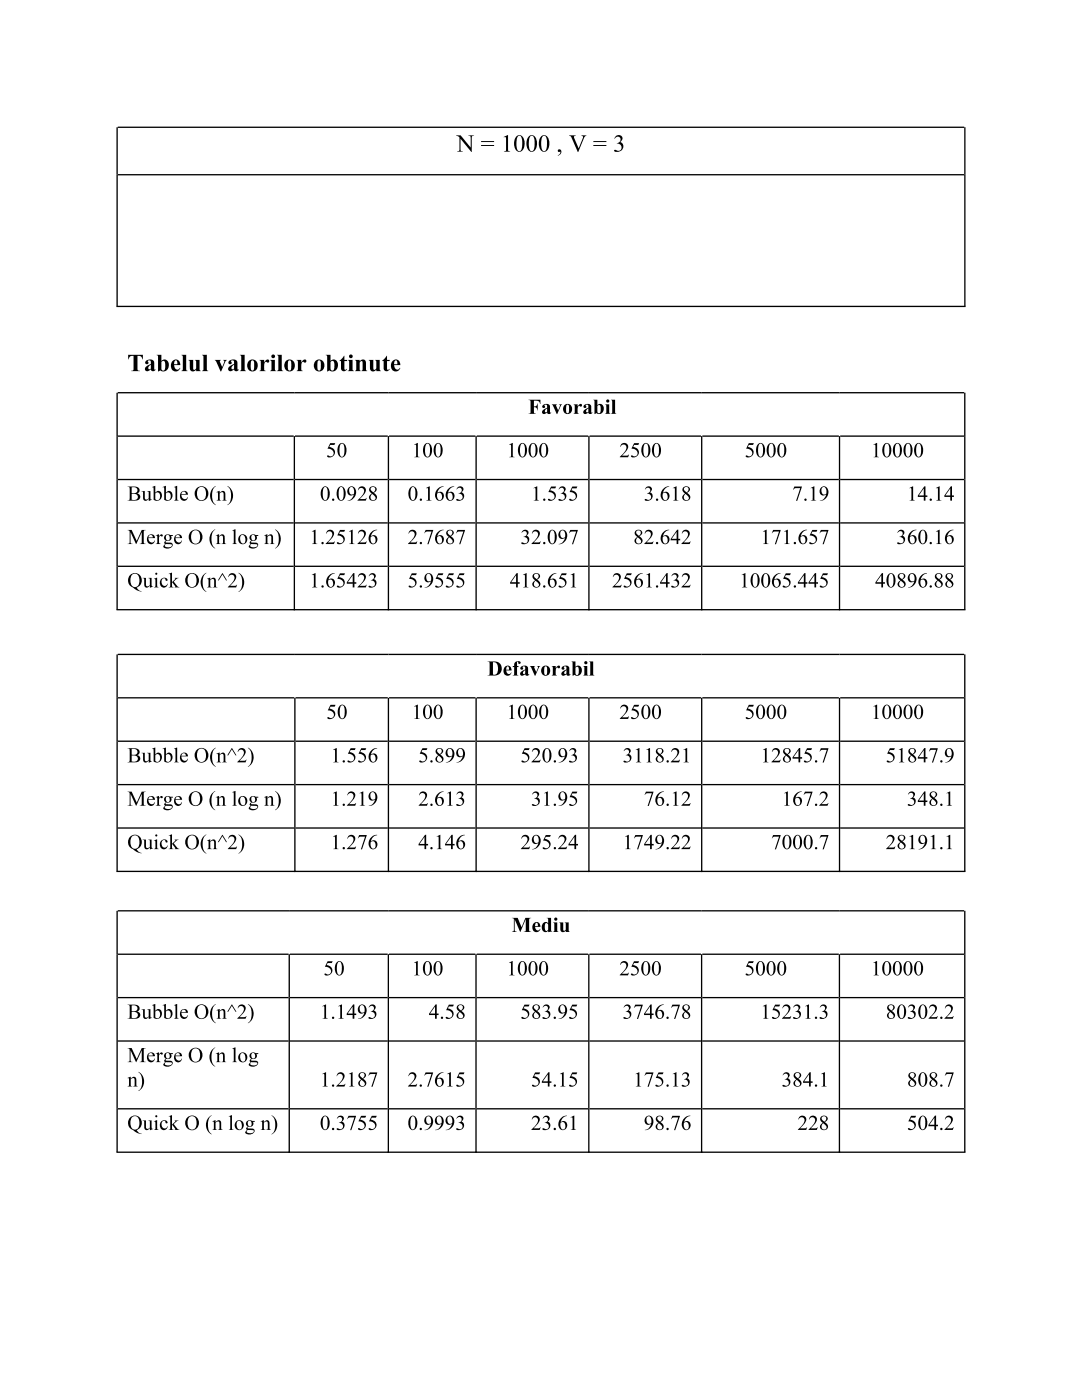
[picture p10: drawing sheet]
<svg xmlns="http://www.w3.org/2000/svg" width="216mm" height="279mm" viewBox="0 0 216 279" stroke-linecap="round" stroke-linejoin="round" font-family="sans-serif">
<g fill="#000">
<path d="M91 27h.9l2 2.5v-2.2l-.4-.3h1.1l-.5 .4v2.9l-2.2-2.6v2.3l.5 .3h-1.2l.5-.4v-2.5zM100.5 27.3l.9-.3v2.9v.2l.4 .2h-1.2l.4-.4v-2.2a.27 .27 0 0 0-.1-.3 .27 .27 0 0 0-.4 0zM111.4 29.9a.53 .53 0 0 1 .7 .3 .53 .53 0 0 1-.4 .7l-.4 .2v-.1a.53 .53 0 0 0 .5-.7 .27 .27 0 0 1-.4 0 .27 .27 0 0 1 0-.4zM113.5 27h1.4l-.4 .2 .1 .3 .9 2.1 .8-2.1v-.2l-.3-.3h1l-.5 .6-1.1 2.7-1.4-2.9zM122.9 27.1a.75 .75 0 0 1 1.2 .1 .75 .75 0 0 1-.3 1.1 1.08 1.08 0 0 1 .5 1.4 1.08 1.08 0 0 1-1.4 .6l-.3-.1a.31 .31 0 0 1 .2-.3 .31 .31 0 0 1 .4 .2 .73 .73 0 0 0 .8-.8 .73 .73 0 0 0-.9-.7 .75 .75 0 0 0 .7-.5 .75 .75 0 0 0-.3-.8 .86 .86 0 0 0-.9 .4zM25.6 70.8h2.9v.9a.96 .96 0 0 0-1.1-.7v2.7l.5 .4h-1.7l.3-.2 .1-.2v-2.7a.88 .88 0 0 0-1 .7zM36.2 70.8h.9l.1 3 .2 .3h-1.2l.2-.2 .1-.3v-2.5zM37.6 71.8h.9v1.8l.3 .2 .3-.3v-1.4l-.2-.3h.9v2l.3 .3h-1v-.3a.7 .7 0 0 1-.9 .3 .7 .7 0 0 1-.3-.9v-1.1zM40.3 70.8h1v3l.2 .3h-1.2l.2-.2 .1-.3v-2.5zM42.9 71.8h1.2l-.2 .3 .4 1.2 .3-.8a.4 .4 0 0 0 .2-.4 .4 .4 0 0 0-.3-.3l.8 .1-.3 .2-.9 2zM47.9 70.8h.9v3l.3 .3h-1.2l.2-.2v-.3v-2.5zM51.8 71.8h.9v.5a.6 .6 0 0 1 .4-.5 .6 .6 0 0 1 .6 .1 .39 .39 0 0 1-.2 .4 .39 .39 0 0 1-.5-.1l-.3 .4v.9v.3l.3 .3h-1.2l.2-.2v-.4v-1.4z"/>
<path d="M55.3 70.8h.9v3l.3 .3h-1.2l.2-.2v-.3v-2.5zM59.2 71.8h.9v.5a.6 .6 0 0 1 .4-.5 .6 .6 0 0 1 .6 .1 .39 .39 0 0 1-.2 .4 .39 .39 0 0 1-.5-.1l-.3 .4v.9v.3l.3 .3h-1.2l.2-.2v-.4v-1.4zM68.6 71l.1 .8h.6v.3h-.6v1.6l.2 .1 .3-.2a.6 .6 0 0 1-.8 .5 .6 .6 0 0 1-.4-.8v-1.2l-.3-.1zM70.8 71.8h1v.3a.7 .7 0 0 1 .9-.3 .7 .7 0 0 1 .3 .9v1.1l.3 .3h-1.2l.3-.5-.1-1.4-.2-.1-.3 .3v1.4l.2 .3h-1.2l.2-.2 .1-.3v-1.5zM73.6 71.8h.9v1.8l.2 .2 .4-.3v-1.4l-.3-.3h1v2l.2 .3h-.9v-.3a.7 .7 0 0 1-.9 .3 .7 .7 0 0 1-.4-.9v-1.1zM77.1 71l.1 .8h.6v.3h-.6v1.6l.2 .1 .3-.2a.6 .6 0 0 1-.8 .5 .6 .6 0 0 1-.3-.8v-1.2l-.3-.1zM105.5 79.8h2.3v.8a.97 .97 0 0 0-1.3-.6v1.1a.68 .68 0 0 0 .8-.6v1.4l-.3-.5-.5-.1 .1 1.1 .3 .2h-1.4l.3-.2 .1-.3v-2zM121.9 79.8h.8v2.6l.3 .2h-1.1l.3-.4-.1-2.2zM28.2 98h.7v1.3a.4 .4 0 0 0 .3 .4 .4 .4 0 0 0 .5-.3v-1.2l-.3-.2h.6v1.6l.3 .1-.6 .3v-.4a.59 .59 0 0 1-.8 .3 .59 .59 0 0 1-.4-.7v-.9zM34.7 97.2l.7-.2v2.6l.3 .3h-1l.3-.3v-1.8v-.5zM43.2 98.2l.6-.2v.4a.58 .58 0 0 1 .8-.4 .58 .58 0 0 1 .4 .7v1l.3 .2h-1l.3-.1v-.3v-1l-.3-.3-.5 .3 .1 1.2 .2 .2h-.9l.3-.2v-1.2l-.1-.2zM45.4 97a2.19 2.19 0 0 1 0 3.8 2.87 2.87 0 0 0 0-3.8z"/>
<path d="M65.9 88.4h1l-.2 .4h-.8l-.2 .4a1.04 1.04 0 0 1 1.1 1.2 1.04 1.04 0 0 1-1.5 .7 .2 .2 0 0 1 .1-.2 .2 .2 0 0 1 .3 .1 .69 .69 0 0 0 .9-.5 .69 .69 0 0 0-.6-.9l-.6-.1zM71.7 97.3a.81 .81 0 0 1 1.1 0 .81 .81 0 0 1 0 1.1l-1 1.2h1l.4-.2-.2 .5h-1.7a3.5 3.5 0 0 0 1.3-2.1 .64 .64 0 0 0-.6-.4 .64 .64 0 0 0-.6 .4zM82.6 88.7l.8-.3v2.6l.3 .3h-1l.3-.2v-1.9v-.4zM85 97.4l.8-.3v2.5l.3 .3h-1l.3-.2v-1.8l-.1-.5zM91.4 97.2a.64 .64 0 0 1 1 .1 .64 .64 0 0 1-.3 1 .92 .92 0 0 1 .3 1.3 .92 .92 0 0 1-1.4 .1l.2-.1a.66 .66 0 0 0 1.1-.3 .66 .66 0 0 0-.8-.8 .61 .61 0 0 0 .6-.5 .61 .61 0 0 0-.4-.7l-.6 .3zM101.6 88.7l.7-.3v2.6l.4 .3h-1.1l.4-.2v-1.9l-.1-.4zM106.5 97.4l.7-.3v2.5l.4 .3h-1.1l.3-.2 .1-1.8-.1-.5zM110 97.1h1l-.2 .4h-.8l-.2 .4a1.04 1.04 0 0 1 1.1 1.2 1.04 1.04 0 0 1-1.5 .7 .2 .2 0 0 1 .1-.3 .2 .2 0 0 1 .2 .1 .69 .69 0 0 0 1-.4 .69 .69 0 0 0-.7-.9l-.6-.1zM110.1 80.7h1l-.1 .2 .4 1 .3-1-.2-.2h.7l-1 1.9zM111.8 97.2a.64 .64 0 0 1 .9 .1 .64 .64 0 0 1-.2 1 .92 .92 0 0 1 .3 1.3 .92 .92 0 0 1-1.4 .1l.2-.1a.66 .66 0 0 0 1.1-.3 .66 .66 0 0 0-.8-.8 .61 .61 0 0 0 .6-.5 .61 .61 0 0 0-.4-.7l-.6 .3zM114.2 97.1h1l-.2 .4h-.8l-.2 .4a1.04 1.04 0 0 1 1.1 1.2 1.04 1.04 0 0 1-1.5 .7 .2 .2 0 0 1 .1-.3 .2 .2 0 0 1 .3 .1 .69 .69 0 0 0 .9-.4 .69 .69 0 0 0-.6-.9l-.6-.1zM114.5 80.7h.8v.4a.47 .47 0 0 1 .3-.5 .47 .47 0 0 1 .5 .3 .35 .35 0 0 1-.2 .2 .35 .35 0 0 1-.4-.1l-.2 .4v.7v.3l.2 .2h-1l.2-.5v-1.1z"/>
<path d="M124 88.6a.81 .81 0 0 1 1.2 0 .81 .81 0 0 1-.1 1.2l-1 1.1h1.1l.3-.2-.2 .6h-1.6a3.5 3.5 0 0 0 1.3-2.1 .64 .64 0 0 0-.6-.5 .64 .64 0 0 0-.6 .5zM126.5 88.4h1l-.1 .4h-.9l-.2 .4a1.04 1.04 0 0 1 1.2 1.2 1.04 1.04 0 0 1-1.6 .7 .2 .2 0 0 1 .1-.2 .2 .2 0 0 1 .3 .1 .69 .69 0 0 0 .9-.5 .69 .69 0 0 0-.6-.9l-.6-.1zM129 97.2a.64 .64 0 0 1 1 .1 .64 .64 0 0 1-.3 1 .92 .92 0 0 1 .3 1.3 .92 .92 0 0 1-1.4 .1l.2-.1a.66 .66 0 0 0 1.1-.3 .66 .66 0 0 0-.8-.8 .61 .61 0 0 0 .6-.5 .61 .61 0 0 0-.4-.7l-.6 .3zM134.3 97.4l.7-.3v2.5l.4 .3h-1.1l.3-.2 .1-1.8-.1-.5zM149.4 88.4h1l-.1 .4h-.9l-.2 .4a1.04 1.04 0 0 1 1.2 1.2 1.04 1.04 0 0 1-1.6 .7 .2 .2 0 0 1 .1-.2 .2 .2 0 0 1 .3 .1 .69 .69 0 0 0 .9-.5 .69 .69 0 0 0-.6-.9l-.6-.1zM158.5 97.1h1.5l-.9 2.9h-.3l.9-2.6a1.33 1.33 0 0 0-1.3 .2l-.2 .1zM161.8 97.4l.7-.3v2.5l.4 .3h-1.1l.3-.2 .1-1.8-.1-.5zM174.3 88.7l.7-.3v2.6l.4 .3h-1.1l.4-.2v-1.9l-.1-.4zM181.5 97.4l.7-.3v2.5l.4 .3h-1.1l.3-.2 .1-1.8-.1-.5zM186.7 97.4l.8-.3v2.5l.3 .3h-1l.3-.2 .1-1.8-.1-.5zM25.5 105.8h.8l1 2.1 1-2.1h.8l-.4 .1v.3v2.1l.4 .3h-1.2l.4-.3v-2.1l-1.1 2.4-1.2-2.4 .1 2.1 .3 .3h-.9l.3-.2 .1-.3v-2zM28.5 115.3h.6v1.3a.4 .4 0 0 0 .3 .4 .4 .4 0 0 0 .5-.2v-1.3l-.3-.2h.6l.1 1.6 .3 .1-.7 .3v-.4a.59 .59 0 0 1-.7 .4 .59 .59 0 0 1-.4-.8v-.9z"/>
<path d="M31.1 106.9l.6-.3v.5l.5-.5a.24 .24 0 0 1 .3 .2 .24 .24 0 0 1-.2 .3 .24 .24 0 0 1-.3-.2l-.3 .3v1l.1 .2 .3 .2h-1l.3-.2v-1v-.4zM32.2 115.6a.65 .65 0 0 1 .7-.4 .65 .65 0 0 1 .5 .7 .33 .33 0 0 1-.4-.1 .33 .33 0 0 1-.1-.3 .68 .68 0 0 0-.7 .4 .68 .68 0 0 0 .2 .8l.3 .2h.3l.4-.4a.78 .78 0 0 1-.8 .8 .78 .78 0 0 1-.7-1zM33.7 114.5l.6-.2v1.9l.7-.7-.1-.2h.8l-1 .8 .7 .9 .4 .2h-.9l.1-.2-.7-.8v.9l.3 .1h-.9l.2-.1 .1-.3v-2.1zM40.7 114.6l.5-.3a2.87 2.87 0 0 0 0 3.8 2.22 2.22 0 0 1-.5-3.5zM41.3 115.5l.7-.2v.4a.58 .58 0 0 1 .7-.4 .58 .58 0 0 1 .4 .7v1.1l.3 .1h-1l.3-.1v-.3v-1l-.3-.3-.4 .3v1.3l.3 .1h-1l.3-.2v-1.2v-.2zM42.5 105.9l.4-.3a2.87 2.87 0 0 0 0 3.9 2.22 2.22 0 0 1-.4-3.6zM42.6 97.3l.5-.3a2.87 2.87 0 0 0 0 3.8 2.22 2.22 0 0 1-.5-3.5zM43.1 106.9l.6-.3v.4a.58 .58 0 0 1 .7-.4 .58 .58 0 0 1 .4 .7l.1 1.1 .2 .2h-.9l.3-.2v-.2v-1l-.3-.3-.5 .2v1.3l.3 .2h-.9l.3-.3v-1.1l-.1-.3zM44.4 114.4l.9 1.4h-.2l-.7-1.2-.7 1.2h-.2zM46.3 105.9l.7-.3v2.7l.3 .3h-.9l.2-.3v-1.9v-.4zM45.8 114.6a.81 .81 0 0 1 1.1 0 .81 .81 0 0 1 0 1.2l-1 1.1h1l.4-.2-.2 .5h-1.6a3.5 3.5 0 0 0 1.3-2.1 .64 .64 0 0 0-.7-.4 .64 .64 0 0 0-.6 .5zM47.6 114.3a2.19 2.19 0 0 1 0 3.8 2.87 2.87 0 0 0 0-3.8z"/>
<path d="M52.7 106.9l.7-.3v.4a.58 .58 0 0 1 .7-.4 .58 .58 0 0 1 .4 .7v1.1l.3 .2h-1l.3-.2v-.2v-1l-.3-.3-.4 .2v1.3l.3 .2h-1l.3-.3v-1.1v-.3zM54.9 105.6a2.19 2.19 0 0 1 0 3.9 2.87 2.87 0 0 0 0-3.9zM62.2 106.1l.8-.4v2.6l.3 .3h-1l.3-.2v-1.9v-.4zM62.2 114.7l.8-.3v2.5l.3 .3h-1l.3-.1v-1.9v-.5zM65.3 105.9a.81 .81 0 0 1 1.2 .1 .81 .81 0 0 1-.1 1.1l-1 1.2 1.1-.1 .3-.2-.2 .6h-1.6a3.5 3.5 0 0 0 1.3-2.1 .64 .64 0 0 0-.6-.5 .64 .64 0 0 0-.6 .5zM67.8 105.8h1l-.1 .3h-.9l-.1 .4a1.04 1.04 0 0 1 1.1 1.3 1.04 1.04 0 0 1-1.6 .6 .2 .2 0 0 1 .2-.2 .2 .2 0 0 1 .2 .1 .69 .69 0 0 0 1-.5 .69 .69 0 0 0-.7-.8l-.6-.1zM67.8 114.4h1l-.1 .4h-.9l-.1 .4a1.04 1.04 0 0 1 1.1 1.2 1.04 1.04 0 0 1-1.6 .7 .2 .2 0 0 1 .2-.2 .2 .2 0 0 1 .2 .1 .69 .69 0 0 0 1-.5 .69 .69 0 0 0-.7-.9l-.6-.1zM69.6 106.1l.8-.4v2.6l.3 .3h-1l.3-.2v-1.9v-.4zM71.7 105.9a.81 .81 0 0 1 1.1 .1 .81 .81 0 0 1 0 1.1l-1 1.2 1-.1 .4-.2-.2 .6h-1.7a3.5 3.5 0 0 0 1.3-2.1 .64 .64 0 0 0-.6-.5 .64 .64 0 0 0-.6 .5zM71.7 114.6a.81 .81 0 0 1 1.1 0 .81 .81 0 0 1 0 1.2l-1 1.1h1l.4-.2-.2 .5h-1.7a3.5 3.5 0 0 0 1.3-2.1 .64 .64 0 0 0-.6-.4 .64 .64 0 0 0-.6 .5zM73.9 114.5a.64 .64 0 0 1 1 .1 .64 .64 0 0 1-.3 1 .92 .92 0 0 1 .3 1.3 .92 .92 0 0 1-1.4 .2l.2-.2a.66 .66 0 0 0 1.1-.3 .66 .66 0 0 0-.8-.8 .61 .61 0 0 0 .6-.5 .61 .61 0 0 0-.4-.6l-.6 .3zM82.2 114.4h1l-.2 .4h-.8l-.2 .4a1.04 1.04 0 0 1 1.1 1.2 1.04 1.04 0 0 1-1.5 .7 .2 .2 0 0 1 .1-.2 .2 .2 0 0 1 .2 .1 .69 .69 0 0 0 1-.5 .69 .69 0 0 0-.7-.9l-.6-.1z"/>
<path d="M81.8 105.9a.81 .81 0 0 1 1.1 .1 .81 .81 0 0 1 0 1.1l-1 1.2 1-.1 .4-.2-.2 .6h-1.7a3.5 3.5 0 0 0 1.3-2.1 .64 .64 0 0 0-.6-.5 .64 .64 0 0 0-.6 .5zM84.9 105.8h1.5l-.9 2.8h-.2l.8-2.5a1.33 1.33 0 0 0-1.3 .2l-.1 .1zM87.5 114.4h1l-.2 .4h-.8l-.2 .4a1.04 1.04 0 0 1 1.1 1.2 1.04 1.04 0 0 1-1.5 .7 .2 .2 0 0 1 .1-.2 .2 .2 0 0 1 .2 .1 .69 .69 0 0 0 1-.5 .69 .69 0 0 0-.7-.9l-.6-.1zM89.6 114.4h1l-.2 .4h-.8l-.2 .4a1.04 1.04 0 0 1 1.1 1.2 1.04 1.04 0 0 1-1.5 .7 .2 .2 0 0 1 .1-.2 .2 .2 0 0 1 .2 .1 .69 .69 0 0 0 1-.5 .69 .69 0 0 0-.6-.9l-.7-.1zM91.3 105.8h1.5l-.9 2.8h-.3l.9-2.5a1.33 1.33 0 0 0-1.3 .2l-.2 .1zM91.7 114.4h1l-.2 .4h-.8l-.2 .4a1.04 1.04 0 0 1 1.1 1.2 1.04 1.04 0 0 1-1.5 .7 .2 .2 0 0 1 .1-.2 .2 .2 0 0 1 .3 .1 .69 .69 0 0 0 .9-.5 .69 .69 0 0 0-.6-.9l-.6-.1zM104.4 105.9a.64 .64 0 0 1 .9 .1 .64 .64 0 0 1-.2 .9 .92 .92 0 0 1 .3 1.4 .92 .92 0 0 1-1.4 .1l.2-.2a.66 .66 0 0 0 1.1-.2 .66 .66 0 0 0-.8-.8 .61 .61 0 0 0 .6-.5 .61 .61 0 0 0-.4-.7l-.6 .3zM104.3 114.7l.8-.3v2.5l.3 .3h-1l.3-.1v-1.9v-.5zM106.4 105.9a.81 .81 0 0 1 1.1 .1 .81 .81 0 0 1 0 1.1l-1 1.2 1-.1 .4-.2-.2 .6h-1.7a3.5 3.5 0 0 0 1.4-2.1 .64 .64 0 0 0-.7-.5 .64 .64 0 0 0-.6 .5zM112.1 114.4h1l-.2 .4h-.8l-.2 .4a1.04 1.04 0 0 1 1.1 1.2 1.04 1.04 0 0 1-1.5 .7 .2 .2 0 0 1 .1-.2 .2 .2 0 0 1 .3 .1 .69 .69 0 0 0 .9-.5 .69 .69 0 0 0-.6-.9l-.7-.1zM113.8 105.8h1.5l-.9 2.8h-.3l.9-2.5a1.33 1.33 0 0 0-1.3 .2l-.2 .1zM113.9 114.7l.7-.3v2.5l.4 .3h-1.1l.3-.1 .1-1.9-.1-.5z"/>
<path d="M122.6 114.6a.81 .81 0 0 1 1.1 0 .81 .81 0 0 1 0 1.2l-1.1 1.1h1.1l.4-.2-.2 .5h-1.7a3.5 3.5 0 0 0 1.3-2.1 .64 .64 0 0 0-.6-.4 .64 .64 0 0 0-.6 .5zM125.1 114.4h1l-.2 .4h-.8l-.2 .4a1.04 1.04 0 0 1 1.1 1.2 1.04 1.04 0 0 1-1.5 .7 .2 .2 0 0 1 .1-.2 .2 .2 0 0 1 .2 .1 .69 .69 0 0 0 1-.5 .69 .69 0 0 0-.7-.9l-.6-.1zM129 114.7l.7-.3v2.5l.4 .3h-1.1l.3-.1 .1-1.9-.1-.5zM128.9 105.9a.81 .81 0 0 1 1.1 .1 .81 .81 0 0 1 0 1.1l-1 1.2 1-.1 .4-.2-.2 .6h-1.6a3.5 3.5 0 0 0 1.3-2.1 .64 .64 0 0 0-.7-.5 .64 .64 0 0 0-.6 .5zM134.3 114.5a.64 .64 0 0 1 1 .1 .64 .64 0 0 1-.3 1 .92 .92 0 0 1 .3 1.3 .92 .92 0 0 1-1.4 .2l.2-.2a.66 .66 0 0 0 1.1-.3 .66 .66 0 0 0-.8-.8 .61 .61 0 0 0 .6-.5 .61 .61 0 0 0-.4-.6l-.6 .3zM136.3 105.9a.81 .81 0 0 1 1.1 .1 .81 .81 0 0 1 0 1.1l-1 1.2 1-.1 .4-.2-.2 .6h-1.6a3.5 3.5 0 0 0 1.3-2.1 .64 .64 0 0 0-.7-.5 .64 .64 0 0 0-.6 .5zM136.3 114.6a.81 .81 0 0 1 1.1 0 .81 .81 0 0 1 0 1.2l-1 1.1h1l.4-.2-.2 .5h-1.6a3.5 3.5 0 0 0 1.3-2.1 .64 .64 0 0 0-.7-.4 .64 .64 0 0 0-.6 .5zM148 114.7l.7-.3v2.5l.4 .3h-1.1l.4-.1v-1.9l-.1-.5zM152.2 106.1l.8-.4v2.6l.3 .3h-1l.3-.2v-1.9v-.4zM154.3 105.8h1.5l-1 2.8h-.2l.8-2.5a1.33 1.33 0 0 0-1.2 .2l-.2 .1zM156.5 106.1l.7-.4v2.6l.4 .3h-1.1l.3-.2 .1-1.9-.1-.4zM156.8 114.4h1l-.2 .4h-.8l-.2 .4a1.04 1.04 0 0 1 1.1 1.2 1.04 1.04 0 0 1-1.5 .7 .2 .2 0 0 1 .1-.2 .2 .2 0 0 1 .3 .1 .69 .69 0 0 0 .9-.5 .69 .69 0 0 0-.6-.9l-.6-.1z"/>
<path d="M162.1 105.8h1l-.2 .3h-.8l-.2 .4a1.04 1.04 0 0 1 1.1 1.3 1.04 1.04 0 0 1-1.5 .6 .2 .2 0 0 1 .1-.2 .2 .2 0 0 1 .3 .1 .69 .69 0 0 0 .9-.5 .69 .69 0 0 0-.6-.8l-.6-.1zM163.8 105.8h1.5l-.9 2.8h-.3l.9-2.5a1.33 1.33 0 0 0-1.3 .2l-.2 .1zM164.2 114.4h1l-.2 .4h-.8l-.2 .4a1.04 1.04 0 0 1 1.1 1.2 1.04 1.04 0 0 1-1.5 .7 .2 .2 0 0 1 .1-.2 .2 .2 0 0 1 .3 .1 .69 .69 0 0 0 .9-.5 .69 .69 0 0 0-.6-.9l-.6-.1zM179.4 105.9a.64 .64 0 0 1 .9 .1 .64 .64 0 0 1-.2 .9 .92 .92 0 0 1 .3 1.4 .92 .92 0 0 1-1.4 .1l.2-.2a.66 .66 0 0 0 1.1-.2 .66 .66 0 0 0-.8-.8 .61 .61 0 0 0 .6-.5 .61 .61 0 0 0-.4-.7l-.6 .3zM186.7 106.1l.8-.4v2.6l.3 .3h-1l.3-.2 .1-1.9-.1-.4zM102.8 132.1a.54 .54 0 0 1 .6-.2 .54 .54 0 0 1 .4 .5 .33 .33 0 0 1-.3 0 .33 .33 0 0 1-.2-.3l-.1 .1v.7h.3v.2h-.3v1.3v.3l.3 .1h-1.2l.2-.1 .1-.3v-1.3h-.3v-.2h.3v-.4zM105.7 132.9h1.1l-.2 .2 .4 1 .4-1-.2-.2h.6l-1 2zM110.1 132.9h.8v.5a.47 .47 0 0 1 .3-.5 .47 .47 0 0 1 .6 .2 .35 .35 0 0 1-.3 .3 .35 .35 0 0 1-.4-.2l-.2 .4v.8v.2l.2 .2h-1l.2-.4v-1.2zM117.6 132h.8v2.6l.2 .2h-1l.2-.4v-2.2zM28.2 150.2h.7v1.3a.4 .4 0 0 0 .3 .4 .4 .4 0 0 0 .5-.2v-1.2l-.3-.3h.6v1.6l.3 .2-.6 .2v-.4a.59 .59 0 0 1-.8 .4 .59 .59 0 0 1-.4-.8v-.9zM31.1 159.1l.6-.2v.4l.5-.4a.24 .24 0 0 1 .3 .2 .24 .24 0 0 1-.2 .2 .24 .24 0 0 1-.3-.1l-.3 .3v.9l.1 .3 .3 .1h-1l.3-.2v-.9v-.5zM34.7 149.4l.7-.2v2.7l.3 .2h-1l.3-.2v-1.9v-.5z"/>
<path d="M42.6 149.5l.5-.3a2.87 2.87 0 0 0 0 3.9 2.22 2.22 0 0 1-.5-3.6zM43.1 159.1l.6-.2v.4a.58 .58 0 0 1 .7-.4 .58 .58 0 0 1 .4 .7l.1 1 .2 .2h-.9l.3-.2v-.2v-1l-.3-.3-.5 .3v1.2l.3 .2h-.9l.3-.2v-1.2l-.1-.3zM43.2 150.4l.6-.2v.4a.58 .58 0 0 1 .8-.4 .58 .58 0 0 1 .4 .7v1.1l.3 .1h-1l.3-.1v-.3v-1l-.3-.3-.5 .3 .1 1.3 .2 .1h-.9l.3-.2v-1.2l-.1-.2zM46.2 149.3l1 1.4h-.2l-.7-1.1-.8 1.1h-.2zM46.3 158.1l.7-.2v2.6l.3 .3h-.9l.2-.3v-1.8v-.5zM47.7 149.5a.81 .81 0 0 1 1.1 0 .81 .81 0 0 1 0 1.2l-1 1.1h1l.4-.2-.2 .5h-1.7a3.5 3.5 0 0 0 1.4-2.1 .64 .64 0 0 0-.7-.4 .64 .64 0 0 0-.6 .5zM49.5 149.2a2.19 2.19 0 0 1 0 3.9 2.87 2.87 0 0 0 0-3.9zM52.7 159.1l.7-.2v.4a.58 .58 0 0 1 .7-.4 .58 .58 0 0 1 .4 .7v1l.3 .2h-1l.3-.2v-.2v-1l-.3-.3-.4 .3v1.2l.3 .2h-1l.3-.2v-1.2v-.3zM54.9 157.9a2.19 2.19 0 0 1 0 3.8 2.87 2.87 0 0 0 0-3.8zM66.4 149.6l.8-.3v2.5l.4 .3h-1.1l.3-.1 .1-1.9-.1-.4zM66.4 158.3l.8-.4v2.6l.4 .3h-1.1l.3-.2 .1-1.8-.1-.5zM65.9 140.7h1l-.1 .3h-.9l-.1 .4a1.04 1.04 0 0 1 1.1 1.3 1.04 1.04 0 0 1-1.6 .7 .2 .2 0 0 1 .2-.3 .2 .2 0 0 1 .2 .1 .69 .69 0 0 0 1-.5 .69 .69 0 0 0-.7-.8l-.6-.1z"/>
<path d="M70 149.3h1l-.2 .4h-.8l-.2 .4a1.04 1.04 0 0 1 1.1 1.2 1.04 1.04 0 0 1-1.5 .7 .2 .2 0 0 1 .1-.2 .2 .2 0 0 1 .2 .1 .69 .69 0 0 0 1-.5 .69 .69 0 0 0-.7-.9l-.6-.1zM71.7 158.3l.8-.4v2.6l.3 .3h-1l.3-.2v-1.8v-.5zM72.1 149.3h1l-.2 .4h-.8l-.2 .4a1.04 1.04 0 0 1 1.1 1.2 1.04 1.04 0 0 1-1.5 .7 .2 .2 0 0 1 .1-.2 .2 .2 0 0 1 .2 .1 .69 .69 0 0 0 1-.5 .69 .69 0 0 0-.6-.9l-.7-.1zM82.6 141l.8-.4v2.6l.3 .3h-1l.3-.2v-1.9v-.4zM84.3 149.3h1l-.2 .4h-.8l-.2 .4a1.04 1.04 0 0 1 1.1 1.2 1.04 1.04 0 0 1-1.5 .7 .2 .2 0 0 1 .1-.2 .2 .2 0 0 1 .3 .1 .69 .69 0 0 0 .9-.5 .69 .69 0 0 0-.6-.9l-.7-.1zM89.2 158.3l.8-.4v2.6l.3 .3h-1l.3-.2v-1.8v-.5zM91.4 158.1a.64 .64 0 0 1 1 .1 .64 .64 0 0 1-.3 .9 .92 .92 0 0 1 .3 1.4 .92 .92 0 0 1-1.4 .1l.2-.1a.66 .66 0 0 0 1.1-.3 .66 .66 0 0 0-.8-.8 .61 .61 0 0 0 .6-.5 .61 .61 0 0 0-.4-.7l-.6 .3zM101.6 141l.7-.4v2.6l.4 .3h-1.1l.4-.2v-1.9l-.1-.4zM104.7 149.3h1l-.2 .4h-.8l-.2 .4a1.04 1.04 0 0 1 1.1 1.2 1.04 1.04 0 0 1-1.5 .7 .2 .2 0 0 1 .1-.2 .2 .2 0 0 1 .2 .1 .69 .69 0 0 0 1-.5 .69 .69 0 0 0-.7-.9l-.6-.1zM106.5 158.1a.64 .64 0 0 1 1 .1 .64 .64 0 0 1-.3 .9 .92 .92 0 0 1 .3 1.4 .92 .92 0 0 1-1.4 .1l.2-.1a.66 .66 0 0 0 1.1-.3 .66 .66 0 0 0-.8-.8 .61 .61 0 0 0 .6-.5 .61 .61 0 0 0-.4-.7l-.6 .3zM106.4 149.5a.81 .81 0 0 1 1.1 0 .81 .81 0 0 1 0 1.2l-1 1.1h1l.4-.2-.2 .5h-1.7a3.5 3.5 0 0 0 1.4-2.1 .64 .64 0 0 0-.7-.4 .64 .64 0 0 0-.6 .5zM108.6 158.3l.7-.4v2.6l.4 .3h-1.1l.4-.2v-1.8l-.1-.5z"/>
<path d="M113.9 149.4a.64 .64 0 0 1 1 .1 .64 .64 0 0 1-.3 1 .92 .92 0 0 1 .3 1.3 .92 .92 0 0 1-1.4 .2l.2-.2a.66 .66 0 0 0 1.1-.2 .66 .66 0 0 0-.8-.9 .61 .61 0 0 0 .6-.5 .61 .61 0 0 0-.4-.6l-.6 .3zM114.2 158h1l-.2 .3h-.8l-.2 .4a1.04 1.04 0 0 1 1.1 1.3 1.04 1.04 0 0 1-1.5 .7 .2 .2 0 0 1 .1-.3 .2 .2 0 0 1 .3 .1 .69 .69 0 0 0 .9-.5 .69 .69 0 0 0-.6-.8l-.6-.1zM124.7 149.4a.64 .64 0 0 1 1 .1 .64 .64 0 0 1-.2 1 .92 .92 0 0 1 .3 1.3 .92 .92 0 0 1-1.4 .2l.2-.2a.66 .66 0 0 0 1.1-.2 .66 .66 0 0 0-.8-.9 .61 .61 0 0 0 .6-.5 .61 .61 0 0 0-.5-.6l-.6 .3zM124 140.8a.81 .81 0 0 1 1.2 .1 .81 .81 0 0 1-.1 1.1l-1 1.2 1.1-.1 .3-.2-.2 .6h-1.6a3.5 3.5 0 0 0 1.3-2.1 .64 .64 0 0 0-.6-.5 .64 .64 0 0 0-.6 .5zM126.8 149.6l.8-.3v2.5l.3 .3h-1l.3-.1 .1-1.9-.1-.4zM126.5 140.7h1l-.1 .3h-.9l-.2 .4a1.04 1.04 0 0 1 1.2 1.3 1.04 1.04 0 0 1-1.6 .7 .2 .2 0 0 1 .1-.3 .2 .2 0 0 1 .3 .1 .69 .69 0 0 0 .9-.5 .69 .69 0 0 0-.6-.8l-.6-.1zM128.9 158h1.5l-.9 2.8h-.3l.9-2.5a1.33 1.33 0 0 0-1.3 .2l-.2 .1zM129 149.6l.7-.3v2.5l.4 .3h-1.1l.3-.1 .1-1.9-.1-.4zM134.3 158.3l.7-.4v2.6l.4 .3h-1.1l.3-.2 .1-1.8-.1-.5zM134.2 149.5a.81 .81 0 0 1 1.1 0 .81 .81 0 0 1 0 1.2l-1 1.1h1l.4-.2-.2 .5h-1.7a3.5 3.5 0 0 0 1.4-2.1 .64 .64 0 0 0-.7-.4 .64 .64 0 0 0-.6 .5zM136.4 149.6l.7-.3v2.5l.4 .3h-1.1l.4-.1v-1.9l-.1-.4zM149.4 140.7h1l-.1 .3h-.9l-.2 .4a1.04 1.04 0 0 1 1.2 1.3 1.04 1.04 0 0 1-1.6 .7 .2 .2 0 0 1 .1-.3 .2 .2 0 0 1 .3 .1 .69 .69 0 0 0 .9-.5 .69 .69 0 0 0-.6-.8l-.6-.1z"/>
<path d="M152.2 149.6l.8-.3v2.5l.3 .3h-1l.3-.1v-1.9v-.4zM154.3 149.5a.81 .81 0 0 1 1.1 0 .81 .81 0 0 1 0 1.2l-1 1.1h1l.4-.2-.2 .5h-1.7a3.5 3.5 0 0 0 1.3-2.1 .64 .64 0 0 0-.6-.4 .64 .64 0 0 0-.6 .5zM156.5 158.3l.7-.4v2.6l.4 .3h-1.1l.3-.2 .1-1.8-.1-.5zM160.6 158h1.5l-.9 2.8h-.2l.8-2.5a1.33 1.33 0 0 0-1.3 .2l-.1 .1zM161 149.3h1l-.1 .4h-.9l-.2 .4a1.04 1.04 0 0 1 1.2 1.2 1.04 1.04 0 0 1-1.6 .7 .2 .2 0 0 1 .1-.2 .2 .2 0 0 1 .3 .1 .69 .69 0 0 0 .9-.5 .69 .69 0 0 0-.6-.9l-.6-.1zM163.8 149.3h1.5l-.9 2.9h-.3l.9-2.6a1.33 1.33 0 0 0-1.3 .2l-.2 .2zM174.3 141l.7-.4v2.6l.4 .3h-1.1l.4-.2v-1.9l-.1-.4zM177.6 149.3h1l-.2 .4h-.8l-.2 .4a1.04 1.04 0 0 1 1.1 1.2 1.04 1.04 0 0 1-1.5 .7 .2 .2 0 0 1 .1-.2 .2 .2 0 0 1 .2 .1 .69 .69 0 0 0 1-.5 .69 .69 0 0 0-.7-.9l-.6-.1zM179.3 149.6l.8-.3v2.5l.3 .3h-1l.3-.1v-1.9v-.4zM181.5 158.1a.64 .64 0 0 1 1 .1 .64 .64 0 0 1-.3 .9 .92 .92 0 0 1 .3 1.4 .92 .92 0 0 1-1.4 .1l.2-.1a.66 .66 0 0 0 1.1-.3 .66 .66 0 0 0-.8-.8 .61 .61 0 0 0 .6-.5 .61 .61 0 0 0-.4-.7l-.6 .3zM185.6 149.3h1.5l-.9 2.9h-.2l.8-2.6a1.33 1.33 0 0 0-1.3 .2l-.2 .2zM188.9 158.3l.7-.4v2.6l.4 .3h-1.1l.3-.2 .1-1.8-.1-.5z"/>
<path d="M25.5 158h.8l1 2.2 1-2.2h.8l-.4 .2v.3v2l.4 .3h-1.2l.4-.3v-2.1l-1.1 2.4-1.2-2.4 .1 2.1 .3 .3h-.9l.3-.2 .1-.3v-2zM28.5 167.6h.6v1.2a.4 .4 0 0 0 .3 .5 .4 .4 0 0 0 .5-.3v-1.2l-.3-.2h.6l.1 1.5 .3 .2-.7 .2v-.4a.59 .59 0 0 1-.7 .4 .59 .59 0 0 1-.4-.7v-1zM32.2 167.8a.65 .65 0 0 1 .7-.3 .65 .65 0 0 1 .5 .6 .33 .33 0 0 1-.4-.1 .33 .33 0 0 1-.1-.3 .68 .68 0 0 0-.7 .4 .68 .68 0 0 0 .2 .8l.3 .2h.3l.4-.4a.78 .78 0 0 1-.8 .8 .78 .78 0 0 1-.7-1zM33.7 166.8l.6-.3v1.9l.7-.6-.1-.2h.8l-1 .7 .7 1 .4 .2h-.9l.1-.3-.7-.8v.9l.3 .2h-.9l.2-.2 .1-.3v-2.1zM40.7 166.8l.5-.3a2.87 2.87 0 0 0 0 3.9 2.22 2.22 0 0 1-.5-3.6zM41.3 167.7l.7-.2v.4a.58 .58 0 0 1 .7-.4 .58 .58 0 0 1 .4 .7v1.1l.3 .2h-1l.3-.2v-.3v-1l-.3-.2-.4 .2v1.3l.3 .2h-1l.3-.3v-1.2v-.2zM42.5 158.2l.4-.3a2.87 2.87 0 0 0 0 3.8 2.22 2.22 0 0 1-.4-3.5zM44.4 166.6l.9 1.5h-.2l-.7-1.2-.7 1.2h-.2zM45.8 166.8a.81 .81 0 0 1 1.1 .1 .81 .81 0 0 1 0 1.1l-1 1.1h1l.4-.2-.2 .6h-1.6a3.5 3.5 0 0 0 1.3-2.1 .64 .64 0 0 0-.7-.5 .64 .64 0 0 0-.6 .5zM47.6 166.5a2.19 2.19 0 0 1 0 3.9 2.87 2.87 0 0 0 0-3.9zM66.4 166.9l.8-.3v2.6l.4 .3h-1.1l.3-.2 .1-1.9-.1-.4zM69.6 158.1a.81 .81 0 0 1 1.1 .1 .81 .81 0 0 1 0 1.1l-1 1.2h1l.4-.2-.2 .5h-1.7a3.5 3.5 0 0 0 1.3-2.1 .64 .64 0 0 0-.6-.4 .64 .64 0 0 0-.6 .4z"/>
<path d="M69.6 166.8a.81 .81 0 0 1 1.1 .1 .81 .81 0 0 1 0 1.1l-1 1.1h1l.4-.2-.2 .6h-1.7a3.5 3.5 0 0 0 1.3-2.1 .64 .64 0 0 0-.6-.5 .64 .64 0 0 0-.6 .5zM71.7 166.6h1.5l-1 2.9h-.2l.8-2.5a1.33 1.33 0 0 0-1.2 .1l-.2 .2zM83.9 158.1a.81 .81 0 0 1 1.1 .1 .81 .81 0 0 1 0 1.1l-1 1.2h1l.4-.2-.2 .5h-1.7a3.5 3.5 0 0 0 1.3-2.1 .64 .64 0 0 0-.6-.4 .64 .64 0 0 0-.6 .4zM87.1 166.9l.8-.3v2.6l.3 .3h-1l.3-.2v-1.9v-.4zM104.3 166.8a.81 .81 0 0 1 1.1 .1 .81 .81 0 0 1 0 1.1l-1 1.1h1l.4-.2-.2 .6h-1.7a3.5 3.5 0 0 0 1.3-2.1 .64 .64 0 0 0-.6-.5 .64 .64 0 0 0-.6 .5zM108.9 166.6h1l-.1 .4h-.9l-.2 .4a1.04 1.04 0 0 1 1.1 1.3 1.04 1.04 0 0 1-1.5 .6 .2 .2 0 0 1 .1-.2 .2 .2 0 0 1 .3 .1 .69 .69 0 0 0 .9-.5 .69 .69 0 0 0-.6-.8l-.6-.2zM111.7 166.8a.81 .81 0 0 1 1.1 .1 .81 .81 0 0 1 0 1.1l-1 1.1h1l.4-.2-.2 .6h-1.7a3.5 3.5 0 0 0 1.3-2.1 .64 .64 0 0 0-.6-.5 .64 .64 0 0 0-.6 .5zM124.7 166.9l.8-.3v2.6l.3 .3h-1l.3-.2v-1.9v-.4zM126.8 166.6h1.5l-1 2.9h-.2l.8-2.5a1.33 1.33 0 0 0-1.2 .1l-.2 .2zM134.2 166.8a.81 .81 0 0 1 1.1 .1 .81 .81 0 0 1 0 1.1l-1 1.1h1l.4-.2-.2 .6h-1.7a3.5 3.5 0 0 0 1.4-2.1 .64 .64 0 0 0-.7-.5 .64 .64 0 0 0-.6 .5zM136.3 158.1a.81 .81 0 0 1 1.1 .1 .81 .81 0 0 1 0 1.1l-1 1.2h1l.4-.2-.2 .5h-1.6a3.5 3.5 0 0 0 1.3-2.1 .64 .64 0 0 0-.7-.4 .64 .64 0 0 0-.6 .4zM136.3 166.8a.81 .81 0 0 1 1.1 .1 .81 .81 0 0 1 0 1.1l-1 1.1h1l.4-.2-.2 .6h-1.6a3.5 3.5 0 0 0 1.3-2.1 .64 .64 0 0 0-.7-.5 .64 .64 0 0 0-.6 .5z"/>
<path d="M154.3 166.6h1.5l-1 2.9h-.2l.8-2.5a1.33 1.33 0 0 0-1.2 .1l-.2 .2zM163.8 166.6h1.5l-.9 2.9h-.3l.9-2.5a1.33 1.33 0 0 0-1.3 .1l-.2 .2zM163.8 158.1a.81 .81 0 0 1 1.1 .1 .81 .81 0 0 1 0 1.1l-1 1.2h1l.4-.2-.2 .5h-1.6a3.5 3.5 0 0 0 1.3-2.1 .64 .64 0 0 0-.7-.4 .64 .64 0 0 0-.6 .4zM177.2 166.8a.81 .81 0 0 1 1.1 .1 .81 .81 0 0 1 0 1.1l-1 1.1h1l.4-.2-.2 .6h-1.7a3.5 3.5 0 0 0 1.3-2.1 .64 .64 0 0 0-.6-.5 .64 .64 0 0 0-.6 .5zM181.5 166.9l.7-.3v2.6l.4 .3h-1.1l.3-.2 .1-1.9-.1-.4zM185.7 166.9l.7-.3v2.6l.4 .3h-1.1l.4-.2v-1.9l-.1-.4zM188.9 166.9l.7-.3v2.6l.4 .3h-1.1l.3-.2 .1-1.9-.1-.4zM65.4 191.8h1l-.2 .4h-.8l-.2 .4a1.04 1.04 0 0 1 1.1 1.2 1.04 1.04 0 0 1-1.5 .7 .2 .2 0 0 1 .1-.2 .2 .2 0 0 1 .2 .1 .69 .69 0 0 0 1-.5 .69 .69 0 0 0-.7-.9l-.6-.1zM82.6 192.1l.8-.3v2.6l.3 .3h-1l.3-.2v-1.9l-.1-.4zM101.6 192.1l.7-.3v2.6l.4 .3h-1.1l.3-.2 .1-1.9-.1-.4zM102.1 183.2h1.2l.8 1.8 .7-1.8h1.2l-.4 .1v.4v2l.4 .3h-1.5l.4-.3v-2.3l-1.1 2.6-1.1-2.5v2.2l.4 .3-.9-.1a.36 .36 0 0 0 .3-.5v-1.9zM111.6 184.1h.8v1.4l.2 .3 .3-.3v-1.2l-.2-.2h.8v1.7l.2 .2h-.8v-.3a.6 .6 0 0 1-.8 .3 .6 .6 0 0 1-.3-.7v-1z"/>
<path d="M124 192a.81 .81 0 0 1 1.1 0 .81 .81 0 0 1 0 1.2l-1 1.1h1l.4-.2-.2 .6h-1.6a3.5 3.5 0 0 0 1.3-2.1 .64 .64 0 0 0-.7-.5 .64 .64 0 0 0-.6 .5zM126.5 191.8h1l-.1 .4h-.9l-.2 .4a1.04 1.04 0 0 1 1.2 1.2 1.04 1.04 0 0 1-1.6 .7 .2 .2 0 0 1 .1-.2 .2 .2 0 0 1 .3 .1 .69 .69 0 0 0 .9-.5 .69 .69 0 0 0-.6-.9l-.6-.1zM149.4 191.8h1l-.2 .4h-.8l-.2 .4a1.04 1.04 0 0 1 1.1 1.2 1.04 1.04 0 0 1-1.5 .7 .2 .2 0 0 1 .1-.2 .2 .2 0 0 1 .3 .1 .69 .69 0 0 0 .9-.5 .69 .69 0 0 0-.6-.9l-.6-.1zM174.3 192.1l.7-.3v2.6l.4 .3h-1.1l.3-.2 .1-1.9-.1-.4zM25.4 215.1l.7-.2v.4a.58 .58 0 0 1 .7-.4 .58 .58 0 0 1 .4 .7v1.1l.3 .1h-.9l.2-.1 .1-.3v-1l-.3-.3-.5 .3v1.3l.3 .1h-.9l.2-.2v-1.2v-.2zM25.5 209.2h.8l1 2.1 1-2.1h.8l-.4 .1v.3v2.1l.4 .3h-1.2l.4-.3v-2.1l-1.1 2.4-1.2-2.4 .1 2.1 .3 .3h-.9l.3-.2 .1-.3v-2zM27.6 213.9a2.19 2.19 0 0 1 0 3.9 2.87 2.87 0 0 0 0-3.9zM28.2 201.4h.7v1.3a.4 .4 0 0 0 .3 .4 .4 .4 0 0 0 .5-.3v-1.2l-.3-.2h.6v1.6l.3 .1-.6 .3v-.4a.59 .59 0 0 1-.8 .3 .59 .59 0 0 1-.4-.7v-.9zM31.1 210.3l.6-.3v.5l.5-.5a.24 .24 0 0 1 .3 .2 .24 .24 0 0 1-.2 .3 .24 .24 0 0 1-.3-.2l-.3 .3v1l.1 .2 .3 .2h-1l.3-.2v-1v-.4zM34.7 200.6l.7-.2v2.6l.3 .3h-1l.3-.3v-1.8v-.5zM42.5 209.3l.4-.3a2.87 2.87 0 0 0 0 3.9 2.22 2.22 0 0 1-.4-3.6zM42.6 200.7l.5-.3a2.87 2.87 0 0 0 0 3.8 2.22 2.22 0 0 1-.5-3.5z"/>
<path d="M43.1 210.3l.6-.3v.4a.58 .58 0 0 1 .7-.4 .58 .58 0 0 1 .4 .7l.1 1.1 .2 .2h-.9l.3-.2v-.2v-1l-.3-.3-.5 .2v1.3l.3 .2h-.9l.3-.3v-1.1l-.1-.3zM43.2 201.6l.6-.2v.4a.58 .58 0 0 1 .8-.4 .58 .58 0 0 1 .4 .7v1l.3 .2h-1l.3-.1v-.3v-1l-.3-.3-.5 .3 .1 1.2 .2 .2h-.9l.3-.2v-1.2l-.1-.2zM46.2 200.5l1 1.4h-.2l-.7-1.2-.8 1.2h-.2zM46.3 209.3l.7-.3v2.7l.3 .3h-.9l.2-.3v-1.9v-.4zM47.7 200.7a.81 .81 0 0 1 1.1 0 .81 .81 0 0 1 0 1.1l-1 1.2h1l.4-.2-.2 .5h-1.7a3.5 3.5 0 0 0 1.4-2.1 .64 .64 0 0 0-.7-.4 .64 .64 0 0 0-.6 .4zM49.5 200.4a2.19 2.19 0 0 1 0 3.8 2.87 2.87 0 0 0 0-3.8zM64.3 200.8l.8-.3v2.5l.3 .3h-1l.3-.2v-1.8l-.1-.5zM64.3 214.3l.8-.3v2.5l.3 .3h-1l.3-.1v-1.9l-.1-.4zM67.5 200.8l.7-.3v2.5l.4 .3h-1.1l.4-.2v-1.8l-.1-.5zM67.4 214.2a.81 .81 0 0 1 1.2 0 .81 .81 0 0 1-.1 1.2l-1 1.1h1.1l.3-.2-.2 .5h-1.6a3.5 3.5 0 0 0 1.3-2.1 .64 .64 0 0 0-.6-.4 .64 .64 0 0 0-.6 .5zM69.6 214.3l.8-.3v2.5l.3 .3h-1l.3-.1v-1.9l-.1-.4zM73.9 200.6a.64 .64 0 0 1 .9 .1 .64 .64 0 0 1-.2 1 .92 .92 0 0 1 .3 1.3 .92 .92 0 0 1-1.4 .1l.2-.1a.66 .66 0 0 0 1.1-.3 .66 .66 0 0 0-.8-.8 .61 .61 0 0 0 .6-.5 .61 .61 0 0 0-.4-.7l-.6 .3z"/>
<path d="M73.8 214h1.5l-1 2.9h-.2l.8-2.6a1.33 1.33 0 0 0-1.2 .2l-.2 .2zM81.8 214.2a.81 .81 0 0 1 1.1 0 .81 .81 0 0 1 0 1.2l-1.1 1.1h1.1l.4-.2-.2 .5h-1.7a3.5 3.5 0 0 0 1.3-2.1 .64 .64 0 0 0-.6-.4 .64 .64 0 0 0-.6 .5zM84.9 214h1.5l-.9 2.9h-.2l.8-2.6a1.33 1.33 0 0 0-1.3 .2l-.2 .2zM89.2 214.3l.8-.3v2.5l.3 .3h-1l.3-.1v-1.9v-.4zM89.6 200.5h1l-.2 .4h-.8l-.2 .4a1.04 1.04 0 0 1 1.1 1.2 1.04 1.04 0 0 1-1.5 .7 .2 .2 0 0 1 .1-.3 .2 .2 0 0 1 .2 .1 .69 .69 0 0 0 1-.4 .69 .69 0 0 0-.7-.9l-.6-.1zM91.7 214h1l-.2 .4h-.8l-.2 .4a1.04 1.04 0 0 1 1.1 1.2 1.04 1.04 0 0 1-1.5 .7 .2 .2 0 0 1 .1-.2 .2 .2 0 0 1 .2 .1 .69 .69 0 0 0 1-.5 .69 .69 0 0 0-.7-.9l-.6-.1zM104.7 200.5h1l-.2 .4h-.8l-.2 .4a1.04 1.04 0 0 1 1.1 1.2 1.04 1.04 0 0 1-1.5 .7 .2 .2 0 0 1 .1-.3 .2 .2 0 0 1 .2 .1 .69 .69 0 0 0 1-.4 .69 .69 0 0 0-.7-.9l-.6-.1zM106.8 214h1l-.2 .4h-.8l-.2 .4a1.04 1.04 0 0 1 1.1 1.2 1.04 1.04 0 0 1-1.5 .7 .2 .2 0 0 1 .1-.2 .2 .2 0 0 1 .2 .1 .69 .69 0 0 0 1-.5 .69 .69 0 0 0-.7-.9l-.6-.1zM108.6 200.6a.64 .64 0 0 1 1 .1 .64 .64 0 0 1-.3 1 .92 .92 0 0 1 .3 1.3 .92 .92 0 0 1-1.4 .1l.2-.1a.66 .66 0 0 0 1.1-.3 .66 .66 0 0 0-.8-.8 .61 .61 0 0 0 .6-.5 .61 .61 0 0 0-.4-.7l-.6 .3zM111.7 214.3l.8-.3v2.5l.3 .3h-1l.3-.1v-1.9v-.4zM114.2 200.5h1l-.2 .4h-.8l-.2 .4a1.04 1.04 0 0 1 1.1 1.2 1.04 1.04 0 0 1-1.5 .7 .2 .2 0 0 1 .1-.3 .2 .2 0 0 1 .2 .1 .69 .69 0 0 0 1-.4 .69 .69 0 0 0-.6-.9l-.7-.1zM114.2 214h1l-.2 .4h-.8l-.2 .4a1.04 1.04 0 0 1 1.1 1.2 1.04 1.04 0 0 1-1.5 .7 .2 .2 0 0 1 .1-.2 .2 .2 0 0 1 .2 .1 .69 .69 0 0 0 1-.5 .69 .69 0 0 0-.6-.9l-.7-.1z"/>
<path d="M124.7 200.6a.64 .64 0 0 1 1 .1 .64 .64 0 0 1-.2 1 .92 .92 0 0 1 .3 1.3 .92 .92 0 0 1-1.4 .1l.2-.1a.66 .66 0 0 0 1.1-.3 .66 .66 0 0 0-.8-.8 .61 .61 0 0 0 .5-.5 .61 .61 0 0 0-.4-.7l-.6 .3zM126.8 200.5h1.5l-1 2.9h-.2l.8-2.6a1.33 1.33 0 0 0-1.2 .2l-.2 .1zM126.8 214.3l.8-.3v2.5l.3 .3h-1l.3-.1v-1.9v-.4zM128.9 214h1.5l-1 2.9h-.2l.8-2.6a1.33 1.33 0 0 0-1.2 .2l-.2 .2zM131.4 214h1l-.2 .4h-.8l-.2 .4a1.04 1.04 0 0 1 1.1 1.2 1.04 1.04 0 0 1-1.5 .7 .2 .2 0 0 1 .1-.2 .2 .2 0 0 1 .3 .1 .69 .69 0 0 0 .9-.5 .69 .69 0 0 0-.6-.9l-.6-.1zM134.2 200.5h1.5l-1 2.9h-.2l.8-2.6a1.33 1.33 0 0 0-1.2 .2l-.2 .1zM134.2 214.3l.8-.3v2.5l.3 .3h-1l.3-.1v-1.9v-.4zM136.4 214.1a.64 .64 0 0 1 1 .1 .64 .64 0 0 1-.3 1 .92 .92 0 0 1 .3 1.3 .92 .92 0 0 1-1.4 .2l.2-.2a.66 .66 0 0 0 1.1-.2 .66 .66 0 0 0-.8-.9 .61 .61 0 0 0 .6-.5 .61 .61 0 0 0-.4-.6l-.6 .3zM152.2 200.8l.8-.3v2.5l.3 .3h-1l.3-.2v-1.8l-.1-.5zM154.7 200.5h1l-.2 .4h-.8l-.2 .4a1.04 1.04 0 0 1 1.1 1.2 1.04 1.04 0 0 1-1.5 .7 .2 .2 0 0 1 .1-.3 .2 .2 0 0 1 .2 .1 .69 .69 0 0 0 1-.4 .69 .69 0 0 0-.7-.9l-.6-.1zM156.5 214.1a.64 .64 0 0 1 .9 .1 .64 .64 0 0 1-.2 1 .92 .92 0 0 1 .3 1.3 .92 .92 0 0 1-1.4 .2l.2-.2a.66 .66 0 0 0 1.1-.2 .66 .66 0 0 0-.8-.9 .61 .61 0 0 0 .6-.5 .61 .61 0 0 0-.4-.6l-.6 .3zM156.4 200.7a.81 .81 0 0 1 1.1 0 .81 .81 0 0 1 0 1.1l-1 1.2h1l.4-.2-.2 .5h-1.7a3.5 3.5 0 0 0 1.3-2.1 .64 .64 0 0 0-.6-.4 .64 .64 0 0 0-.6 .4z"/>
<path d="M158.6 200.6a.64 .64 0 0 1 1 .1 .64 .64 0 0 1-.3 1 .92 .92 0 0 1 .3 1.3 .92 .92 0 0 1-1.4 .1l.2-.1a.66 .66 0 0 0 1.1-.3 .66 .66 0 0 0-.8-.8 .61 .61 0 0 0 .6-.5 .61 .61 0 0 0-.4-.7l-.6 .3zM160.7 200.8l.7-.3v2.5l.4 .3h-1.1l.4-.2v-1.8l-.1-.5zM163.9 200.6a.64 .64 0 0 1 1 .1 .64 .64 0 0 1-.3 1 .92 .92 0 0 1 .3 1.3 .92 .92 0 0 1-1.4 .1l.2-.1a.66 .66 0 0 0 1.1-.3 .66 .66 0 0 0-.8-.8 .61 .61 0 0 0 .6-.5 .61 .61 0 0 0-.4-.7l-.6 .3zM163.8 214.3l.8-.3v2.5l.4 .3h-1.1l.3-.1 .1-1.9-.1-.4zM181.5 200.6a.64 .64 0 0 1 1 .1 .64 .64 0 0 1-.3 1 .92 .92 0 0 1 .3 1.3 .92 .92 0 0 1-1.4 .1l.2-.1a.66 .66 0 0 0 1.1-.3 .66 .66 0 0 0-.8-.8 .61 .61 0 0 0 .6-.5 .61 .61 0 0 0-.4-.7l-.6 .3zM185.6 200.7a.81 .81 0 0 1 1.2 0 .81 .81 0 0 1-.1 1.1l-1 1.2h1.1l.3-.2-.2 .5h-1.6a3.5 3.5 0 0 0 1.3-2.1 .64 .64 0 0 0-.6-.4 .64 .64 0 0 0-.6 .4zM188.8 214h1.5l-.9 2.9h-.3l.9-2.6a1.33 1.33 0 0 0-1.3 .2l-.2 .2zM188.8 200.7a.81 .81 0 0 1 1.1 0 .81 .81 0 0 1 0 1.1l-1 1.2h1l.4-.2-.2 .5h-1.6a3.5 3.5 0 0 0 1.3-2.1 .64 .64 0 0 0-.7-.4 .64 .64 0 0 0-.6 .4zM28.5 223.6h.6v1.3a.4 .4 0 0 0 .3 .4 .4 .4 0 0 0 .5-.3v-1.2l-.3-.2h.6l.1 1.6 .3 .1-.7 .2v-.4a.59 .59 0 0 1-.7 .4 .59 .59 0 0 1-.4-.7v-1zM32.2 223.8a.65 .65 0 0 1 .7-.3 .65 .65 0 0 1 .5 .6 .33 .33 0 0 1-.4 0 .33 .33 0 0 1-.1-.4 .68 .68 0 0 0-.7 .4 .68 .68 0 0 0 .2 .9l.3 .2h.3l.4-.5a.78 .78 0 0 1-.8 .9 .78 .78 0 0 1-.7-1zM33.7 222.8l.6-.2v1.8l.7-.6-.1-.2h.8l-1 .7 .7 1 .4 .2h-.9l.1-.2-.7-.9v.9l.3 .2h-.9l.2-.1 .1-.3v-2.1zM41.8 222.9l.4-.3a2.87 2.87 0 0 0 0 3.8 2.22 2.22 0 0 1-.4-3.5z"/>
<path d="M42.4 223.8l.6-.2v.4a.58 .58 0 0 1 .7-.4 .58 .58 0 0 1 .4 .7l.1 1 .2 .2h-.9l.3-.2v-.2v-1l-.3-.3-.5 .3v1.2l.3 .2h-.9l.3-.2v-1.2l-.1-.3zM45.6 222.8l.7-.2v2.6l.3 .3h-.9l.2-.3v-1.8v-.5zM52 223.8l.7-.2v.4a.58 .58 0 0 1 .7-.4 .58 .58 0 0 1 .4 .7v1l.3 .2h-1l.3-.2v-.2v-1l-.3-.3-.4 .3v1.2l.3 .2h-1l.3-.2v-1.2v-.3zM54.2 222.6a2.19 2.19 0 0 1 0 3.8 2.87 2.87 0 0 0 0-3.8zM67.5 222.8a.64 .64 0 0 1 1 .1 .64 .64 0 0 1-.3 .9 .92 .92 0 0 1 .4 1.4 .92 .92 0 0 1-1.4 .1l.1-.1a.66 .66 0 0 0 1.2-.3 .66 .66 0 0 0-.9-.8 .61 .61 0 0 0 .6-.5 .61 .61 0 0 0-.4-.7l-.6 .3zM69.5 222.7h1.5l-.9 2.8h-.2l.8-2.5a1.33 1.33 0 0 0-1.3 .2l-.1 .1zM72.1 222.7h1l-.2 .3h-.8l-.2 .4a1.04 1.04 0 0 1 1.1 1.3 1.04 1.04 0 0 1-1.5 .7 .2 .2 0 0 1 .1-.3 .2 .2 0 0 1 .2 .1 .69 .69 0 0 0 1-.5 .69 .69 0 0 0-.7-.8l-.6-.1zM74.2 222.7h1l-.2 .3h-.8l-.2 .4a1.04 1.04 0 0 1 1.1 1.3 1.04 1.04 0 0 1-1.5 .7 .2 .2 0 0 1 .1-.3 .2 .2 0 0 1 .2 .1 .69 .69 0 0 0 1-.5 .69 .69 0 0 0-.6-.8l-.7-.1zM91.4 222.8a.64 .64 0 0 1 .9 .1 .64 .64 0 0 1-.2 .9 .92 .92 0 0 1 .3 1.4 .92 .92 0 0 1-1.4 .1l.2-.1a.66 .66 0 0 0 1.1-.3 .66 .66 0 0 0-.8-.8 .61 .61 0 0 0 .6-.5 .61 .61 0 0 0-.4-.7l-.6 .3zM106.4 222.8a.81 .81 0 0 1 1.1 .1 .81 .81 0 0 1 0 1.1l-1 1.2h1l.4-.2-.2 .5h-1.7a3.5 3.5 0 0 0 1.3-2.1 .64 .64 0 0 0-.6-.4 .64 .64 0 0 0-.6 .4zM108.6 222.8a.64 .64 0 0 1 1 .1 .64 .64 0 0 1-.3 .9 .92 .92 0 0 1 .3 1.4 .92 .92 0 0 1-1.4 .1l.2-.1a.66 .66 0 0 0 1.1-.3 .66 .66 0 0 0-.8-.8 .61 .61 0 0 0 .6-.5 .61 .61 0 0 0-.4-.7l-.6 .3zM113.8 223l.8-.4v2.6l.3 .3h-1l.3-.2 .1-1.8-.1-.5z"/>
<path d="M134.2 222.7h1.5l-1 2.8h-.2l.8-2.5a1.33 1.33 0 0 0-1.2 .2l-.2 .1zM159.6 222.8a.81 .81 0 0 1 1.1 .1 .81 .81 0 0 1 0 1.1l-1 1.2h1l.4-.2-.2 .5h-1.7a3.5 3.5 0 0 0 1.3-2.1 .64 .64 0 0 0-.6-.4 .64 .64 0 0 0-.6 .4zM161.7 222.8a.81 .81 0 0 1 1.1 .1 .81 .81 0 0 1 0 1.1l-1 1.2h1l.4-.2-.2 .5h-1.7a3.5 3.5 0 0 0 1.3-2.1 .64 .64 0 0 0-.6-.4 .64 .64 0 0 0-.6 .4zM181.8 222.7h1l-.2 .3h-.8l-.2 .4a1.04 1.04 0 0 1 1.1 1.3 1.04 1.04 0 0 1-1.5 .7 .2 .2 0 0 1 .1-.3 .2 .2 0 0 1 .3 .1 .69 .69 0 0 0 .9-.5 .69 .69 0 0 0-.6-.8l-.6-.1zM188.8 222.8a.81 .81 0 0 1 1.1 .1 .81 .81 0 0 1 0 1.1l-1 1.2h1l.4-.2-.2 .5h-1.6a3.5 3.5 0 0 0 1.3-2.1 .64 .64 0 0 0-.7-.4 .64 .64 0 0 0-.6 .4z"/>
<path d="M96 28.2h2.6v.1h-2.6zM96 28.9h2.6v.2h-2.6z"/>
<path d="M103 27.3a.9 .9 0 0 1 1-.3 .9 .9 0 0 1 .6 .9 1.76 1.76 0 0 1-1 2.4 1.82 1.82 0 0 1-.9-2.6zM103.3 27.2a3.2 3.2 0 0 0 .2 3 .73 .73 0 0 0 .7-1 2.29 2.29 0 0 0-.4-2.1z"/>
<path d="M105.5 27.3a.9 .9 0 0 1 1-.3 .9 .9 0 0 1 .6 .9 1.76 1.76 0 0 1-1 2.4 1.82 1.82 0 0 1-.9-2.6zM105.8 27.2a3.2 3.2 0 0 0 .1 3 .73 .73 0 0 0 .8-1 2.29 2.29 0 0 0-.5-2.1z"/>
<path d="M108 27.3a.9 .9 0 0 1 1-.3 .9 .9 0 0 1 .5 .9 1.76 1.76 0 0 1-.9 2.4 1.82 1.82 0 0 1-.9-2.6zM108.3 27.2a3.2 3.2 0 0 0 .1 3 .73 .73 0 0 0 .7-1 2.29 2.29 0 0 0-.4-2.1z"/>
<path d="M118.4 28.2h2.6v.1h-2.6zM118.4 28.9h2.6v.2h-2.6z"/>
<path d="M29.1 72.1a.93 .93 0 0 1 1-.4 .93 .93 0 0 1 .7 .9v1.1h.2a.46 .46 0 0 1-.4 .4 .46 .46 0 0 1-.5-.4l-.3 .2a.53 .53 0 0 1-.8 0 .53 .53 0 0 1 .3-.8l.8-.5a.44 .44 0 0 0 0-.5 .44 .44 0 0 0-.6-.1v.1a.35 .35 0 0 1 0 .5 .35 .35 0 0 1-.5 0 .35 .35 0 0 1 .1-.5zM29.8 73a.33 .33 0 0 0-.3 .4 .33 .33 0 0 0 .5 .3l.1-.2v-.7z"/>
<path d="M31.3 70.8h.9v1.2a.92 .92 0 0 1 1.2-.1 .92 .92 0 0 1 .3 1.2 1.06 1.06 0 0 1-1.7 .8l-.5 .2v-3zM32.3 72.1l-.1 .2v1.2a.39 .39 0 0 0 .4 .5 .39 .39 0 0 0 .4-.6l-.1-1.2-.3-.2z"/>
<path d="M34.4 72.1a.9 .9 0 0 1 1.1-.3 .9 .9 0 0 1 .5 1.1h-1.3a.64 .64 0 0 0 .3 .7 .64 .64 0 0 0 .8 0l.1-.2a.93 .93 0 0 1-1.1 .7 .93 .93 0 0 1-.7-1.1zM34.9 72l-.2 .7h.7a.48 .48 0 0 0 0-.5 .48 .48 0 0 0-.4-.3z"/>
<path d="M45.7 72.1a.93 .93 0 0 1 1-.4 .93 .93 0 0 1 .7 .9v1.1h.2a.46 .46 0 0 1-.4 .4 .46 .46 0 0 1-.5-.4l-.3 .2a.53 .53 0 0 1-.8 0 .53 .53 0 0 1 .3-.8l.8-.5a.44 .44 0 0 0 0-.5 .44 .44 0 0 0-.6-.1v.1a.35 .35 0 0 1 0 .5 .35 .35 0 0 1-.5 0 .35 .35 0 0 1 .1-.5zM46.4 73a.33 .33 0 0 0-.3 .4 .33 .33 0 0 0 .5 .3l.1-.2v-.7z"/>
<path d="M49.6 72.1a1.12 1.12 0 0 1 1.5 .1 1.12 1.12 0 0 1 0 1.5 1.12 1.12 0 0 1-1.5 .1l-.3-.9zM50.2 72l-.2 .6a1.31 1.31 0 0 0 .4 1.4l.1-.1a2.09 2.09 0 0 0 0-2z"/>
<path d="M54.1 71.1a.4 .4 0 0 1 .8 0 .4 .4 0 0 1-.8 0zM53.9 71.8h.9l.1 2 .2 .3h-1.2l.2-.2 .1-.3v-1.5z"/>
<path d="M57 72.1a1.12 1.12 0 0 1 1.6 .1 1.12 1.12 0 0 1-.1 1.5 1.12 1.12 0 0 1-1.5 .1l-.3-.9zM57.6 72l-.2 .6a1.31 1.31 0 0 0 .4 1.4l.1-.1a2.09 2.09 0 0 0 0-2z"/>
<path d="M62.9 72.1a1.12 1.12 0 0 1 1.5 .1 1.12 1.12 0 0 1 0 1.5 1.12 1.12 0 0 1-1.5 .1l-.3-.9zM63.5 72l-.2 .6a1.31 1.31 0 0 0 .4 1.4l.1-.1a2.09 2.09 0 0 0 0-2z"/>
<path d="M65 70.8h.9v1.2a.92 .92 0 0 1 1.2-.1 .92 .92 0 0 1 .3 1.2 1.06 1.06 0 0 1-1.7 .8l-.4 .2v-3zM66.1 72.1l-.2 .2 .1 1.2a.39 .39 0 0 0 .4 .5 .39 .39 0 0 0 .3-.6l-.1-1.2-.3-.2z"/>
<path d="M69.6 71.1a.4 .4 0 0 1 .8 0 .4 .4 0 0 1-.8 0zM69.4 71.8h.9l.1 2 .2 .3h-1.2l.2-.2 .1-.3v-1.5z"/>
<path d="M78.3 72.1a.9 .9 0 0 1 1.1-.3 .9 .9 0 0 1 .5 1.1h-1.2a.64 .64 0 0 0 .2 .7 .64 .64 0 0 0 .8 0l.1-.2a.93 .93 0 0 1-1.1 .7 .93 .93 0 0 1-.7-1.1zM78.8 72l-.2 .7h.7a.48 .48 0 0 0 0-.5 .48 .48 0 0 0-.4-.3z"/>
<path d="M118.4 79.8h.8v1.1a.83 .83 0 0 1 1.1 0 .83 .83 0 0 1 .1 1 .88 .88 0 0 1-1.4 .5l-.4 .2v-2.5zM119.2 81v.9a.38 .38 0 0 0 0 .4 .38 .38 0 0 0 .5 .1l.1-.1a1.79 1.79 0 0 0-.1-1.4z"/>
<path d="M121 80a.32 .32 0 0 1 .6 0 .32 .32 0 0 1-.6 0zM120.7 80.7h.9v1.7l.2 .2h-1.1l.3-.4v-1.3z"/>
<path d="M25.5 97.1h1.2a.79 .79 0 0 1 1 .3 .79 .79 0 0 1-.2 1l-.1 .1a.72 .72 0 0 1 .6 .8 .72 .72 0 0 1-.9 .6h-1.6l.3-.2 .1-.3v-2zM26.3 97.3v1.1h.1a.67 .67 0 0 0 1-.6 .67 .67 0 0 0-1-.6zM26.3 98.6v1.1a.76 .76 0 0 0 .9 0 .76 .76 0 0 0 .2-.8l-.4-.3z"/>
<path d="M30.3 97.2l.7-.2v1.4a.77 .77 0 0 1 1.1-.3 .77 .77 0 0 1 .2 1.1 1.02 1.02 0 0 1-1.6 .5l-.1-2.3zM31 98.5v1.1a.57 .57 0 0 0 .7 .1 .57 .57 0 0 0 .3-.7 .56 .56 0 0 0-.3-.7 .56 .56 0 0 0-.7 .2z"/>
<path d="M32.4 97.2l.7-.2v1.4a.77 .77 0 0 1 1.1-.3 .77 .77 0 0 1 .2 1.1 1.02 1.02 0 0 1-1.6 .5v-2.3zM33.1 98.5v1.1a.57 .57 0 0 0 .8 .1 .57 .57 0 0 0 .2-.7 .56 .56 0 0 0-.3-.7 .56 .56 0 0 0-.7 .2z"/>
<path d="M36.2 98.2a.76 .76 0 0 1 .8-.2 .76 .76 0 0 1 .5 .7h-1.3a.66 .66 0 0 0 .4 .9 .66 .66 0 0 0 .8-.4 .78 .78 0 0 1-.8 .8 .78 .78 0 0 1-.7-1zM36.4 98.2l-.2 .4h.9a.42 .42 0 0 0-.2-.5 .42 .42 0 0 0-.5 .1z"/>
<path d="M38.8 98.5a1.43 1.43 0 0 1 2.8 0 1.43 1.43 0 0 1-2.8 0zM39.6 97.4a1.74 1.74 0 0 0 .4 2.4 1.01 1.01 0 0 0 1.1-1.3 1 1 0 0 0-.3-1 1 1 0 0 0-1-.2z"/>
<path d="M64.4 97.3a.78 .78 0 0 1 .8-.2 .78 .78 0 0 1 .5 .8 1.52 1.52 0 0 1-.8 2.1 1.67 1.67 0 0 1-.7-2.5zM64.6 97.3a2.74 2.74 0 0 0 .1 2.5h.2a1.78 1.78 0 0 0 .5-2l-.3-.5z"/>
<path d="M67.5 97.3a.78 .78 0 0 1 .9-.2 .78 .78 0 0 1 .5 .8 1.52 1.52 0 0 1-.8 2.1 1.67 1.67 0 0 1-.7-2.5zM67.8 97.3a2.74 2.74 0 0 0 .1 2.5h.2a1.78 1.78 0 0 0 .4-2l-.2-.5z"/>
<path d="M67.7 88.7a.78 .78 0 0 1 .9-.2 .78 .78 0 0 1 .5 .7 1.52 1.52 0 0 1-.9 2.1 1.67 1.67 0 0 1-.6-2.5zM68 88.6a2.74 2.74 0 0 0 .1 2.5l.1 .1a1.78 1.78 0 0 0 .5-2l-.3-.6z"/>
<path d="M69.7 97.2a.98 .98 0 0 1 1.1 .2 .98 .98 0 0 1 .2 1.1 1.54 1.54 0 0 1-1.6 1.4 1.36 1.36 0 0 0 1.2-1.2 .84 .84 0 0 1-1.2-.1 .84 .84 0 0 1 .1-1.2zM69.8 97.3a.78 .78 0 0 0-.1 .9 .78 .78 0 0 0 .7 .5l.1-.1a1.01 1.01 0 0 0-.4-1.4z"/>
<path d="M73.9 97.3a.68 .68 0 0 1 1-.1 .68 .68 0 0 1-.1 1l-.2 .2a.82 .82 0 0 1 .4 1.4 .82 .82 0 0 1-1.4-.5l.1-.4 .5-.4a.77 .77 0 0 1-.3-1.2zM74.1 97.3l-.1 .5 .5 .5a.53 .53 0 0 0 .3-.8 .53 .53 0 0 0-.7-.2zM74.1 98.7a.57 .57 0 0 0-.1 .9 .57 .57 0 0 0 .9-.2l-.4-.6-.2-.2z"/>
<path d="M81.9 97.3a.78 .78 0 0 1 .8-.2 .78 .78 0 0 1 .5 .8 1.52 1.52 0 0 1-.8 2.1 1.67 1.67 0 0 1-.7-2.5zM82.1 97.3a2.74 2.74 0 0 0 .1 2.5h.2a1.78 1.78 0 0 0 .4-2l-.2-.5z"/>
<path d="M84.8 88.7a.78 .78 0 0 1 .8-.2 .78 .78 0 0 1 .5 .7 1.52 1.52 0 0 1-.8 2.1 1.67 1.67 0 0 1-.6-2.5zM85.1 88.6a2.74 2.74 0 0 0 .1 2.5l.1 .1a1.78 1.78 0 0 0 .5-2l-.3-.6z"/>
<path d="M86.9 88.7a.78 .78 0 0 1 .9-.2 .78 .78 0 0 1 .5 .7 1.52 1.52 0 0 1-.9 2.1 1.67 1.67 0 0 1-.6-2.5zM87.2 88.6a2.74 2.74 0 0 0 .1 2.5l.1 .1a1.78 1.78 0 0 0 .5-2l-.3-.6z"/>
<path d="M87.4 97.5a1.02 1.02 0 0 1 1.1-.4 1.44 1.44 0 0 0-1.2 1.3 .87 .87 0 0 1 1.3 .3 .87 .87 0 0 1-.7 1.2 1.2 1.2 0 0 1-1.1-.7 1.2 1.2 0 0 1 .3-1.3zM87.2 98.5a1.12 1.12 0 0 0 .5 1.3 .77 .77 0 0 0 .5-.8 .77 .77 0 0 0-.7-.6z"/>
<path d="M89.5 97.5a1.02 1.02 0 0 1 1.1-.4 1.44 1.44 0 0 0-1.2 1.3 .87 .87 0 0 1 1.3 .3 .87 .87 0 0 1-.6 1.2 1.2 1.2 0 0 1-1.2-.7 1.2 1.2 0 0 1 .3-1.3zM89.4 98.5a1.12 1.12 0 0 0 .5 1.3 .77 .77 0 0 0 .4-.8 .77 .77 0 0 0-.7-.6z"/>
<path d="M103.7 88.7a.78 .78 0 0 1 .9-.2 .78 .78 0 0 1 .5 .7 1.52 1.52 0 0 1-.9 2.1 1.67 1.67 0 0 1-.6-2.5zM104 88.6a2.74 2.74 0 0 0 .1 2.5l.1 .1a1.78 1.78 0 0 0 .5-2l-.2-.6z"/>
<path d="M105.8 88.7a.78 .78 0 0 1 .9-.2 .78 .78 0 0 1 .5 .7 1.52 1.52 0 0 1-.8 2.1 1.67 1.67 0 0 1-.7-2.5zM106.1 88.6a2.74 2.74 0 0 0 .1 2.5l.2 .1a1.78 1.78 0 0 0 .4-2l-.2-.6z"/>
<path d="M108 88.7a.78 .78 0 0 1 .8-.2 .78 .78 0 0 1 .5 .7 1.52 1.52 0 0 1-.8 2.1 1.67 1.67 0 0 1-.7-2.5zM108.2 88.6a2.74 2.74 0 0 0 .1 2.5l.2 .1a1.78 1.78 0 0 0 .4-2l-.2-.6z"/>
<path d="M108.3 80.9a.8 .8 0 0 1 .9-.3 .8 .8 0 0 1 .5 .8l.1 .9h.1a.39 .39 0 0 1-.3 .3 .39 .39 0 0 1-.4-.3l-.3 .2a.47 .47 0 0 1-.7-.1 .47 .47 0 0 1 .3-.7l.7-.3a.38 .38 0 0 0 0-.5 .38 .38 0 0 0-.5-.1l-.1 .1a.3 .3 0 0 1 .1 .5 .3 .3 0 0 1-.5-.1 .3 .3 0 0 1 .1-.4zM108.9 81.7a.28 .28 0 0 0-.2 .4 .28 .28 0 0 0 .5 .1v-.7z"/>
<path d="M112.6 80.9a.96 .96 0 0 1 1.3 .1 .96 .96 0 0 1 0 1.3 .96 .96 0 0 1-1.3 0l-.3-.7zM113.1 80.8l-.1 .5a.92 .92 0 0 0 .2 1.2h.1a1.74 1.74 0 0 0 0-1.7z"/>
<path d="M116.5 80.9a.8 .8 0 0 1 .9-.3 .8 .8 0 0 1 .6 .8v.9h.2a.39 .39 0 0 1-.4 .3 .39 .39 0 0 1-.4-.3l-.2 .2a.47 .47 0 0 1-.8-.1 .47 .47 0 0 1 .3-.7l.7-.3a.38 .38 0 0 0 0-.5 .38 .38 0 0 0-.5-.1v.1a.3 .3 0 0 1 0 .5 .3 .3 0 0 1-.5-.1 .3 .3 0 0 1 .1-.4zM117.1 81.7a.28 .28 0 0 0-.2 .4 .28 .28 0 0 0 .5 .1v-.7z"/>
<path d="M128.3 88.7a.78 .78 0 0 1 .9-.2 .78 .78 0 0 1 .5 .7 1.52 1.52 0 0 1-.8 2.1 1.67 1.67 0 0 1-.7-2.5zM128.6 88.6a2.74 2.74 0 0 0 .1 2.5l.2 .1a1.78 1.78 0 0 0 .4-2l-.2-.6z"/>
<path d="M130.5 88.7a.78 .78 0 0 1 .8-.2 .78 .78 0 0 1 .5 .7 1.52 1.52 0 0 1-.8 2.1 1.67 1.67 0 0 1-.7-2.5zM130.7 88.6a2.74 2.74 0 0 0 .1 2.5l.2 .1a1.78 1.78 0 0 0 .4-2l-.2-.6z"/>
<path d="M132.4 97.5a1.02 1.02 0 0 1 1.1-.4 1.44 1.44 0 0 0-1.2 1.3 .87 .87 0 0 1 1.3 .3 .87 .87 0 0 1-.6 1.2 1.2 1.2 0 0 1-1.2-.7 1.2 1.2 0 0 1 .3-1.3zM132.3 98.5a1.12 1.12 0 0 0 .5 1.3 .77 .77 0 0 0 .4-.8 .77 .77 0 0 0-.7-.6z"/>
<path d="M136.4 97.3a.68 .68 0 0 1 1-.1 .68 .68 0 0 1-.1 1l-.2 .2a.82 .82 0 0 1 .4 1.4 .82 .82 0 0 1-1.4-.5l.2-.4 .4-.4a.77 .77 0 0 1-.3-1.2zM136.6 97.3l-.1 .5 .5 .5a.53 .53 0 0 0 .4-.8 .53 .53 0 0 0-.8-.2zM136.6 98.7a.57 .57 0 0 0 0 .9 .57 .57 0 0 0 .9-.2l-.5-.6-.2-.2z"/>
<path d="M151.2 88.7a.78 .78 0 0 1 .9-.2 .78 .78 0 0 1 .5 .7 1.52 1.52 0 0 1-.9 2.1 1.67 1.67 0 0 1-.6-2.5zM151.5 88.6a2.74 2.74 0 0 0 .1 2.5l.2 .1a1.78 1.78 0 0 0 .4-2l-.2-.6z"/>
<path d="M153.4 88.7a.78 .78 0 0 1 .8-.2 .78 .78 0 0 1 .5 .7 1.52 1.52 0 0 1-.8 2.1 1.67 1.67 0 0 1-.7-2.5zM153.6 88.6a2.74 2.74 0 0 0 .1 2.5l.2 .1a1.78 1.78 0 0 0 .4-2l-.2-.6z"/>
<path d="M155.5 88.7a.78 .78 0 0 1 .8-.2 .78 .78 0 0 1 .5 .7 1.52 1.52 0 0 1-.8 2.1 1.67 1.67 0 0 1-.7-2.5zM155.8 88.6a2.74 2.74 0 0 0 0 2.5l.2 .1a1.78 1.78 0 0 0 .5-2l-.3-.6z"/>
<path d="M163.9 97.2a.98 .98 0 0 1 1.2 .2 .98 .98 0 0 1 .2 1.1 1.54 1.54 0 0 1-1.7 1.4 1.36 1.36 0 0 0 1.2-1.2 .84 .84 0 0 1-1.1-.1 .84 .84 0 0 1 0-1.2zM164 97.3a.78 .78 0 0 0-.1 .9 .78 .78 0 0 0 .7 .5l.2-.1a1.01 1.01 0 0 0-.4-1.4z"/>
<path d="M176.4 88.7a.78 .78 0 0 1 .9-.2 .78 .78 0 0 1 .5 .7 1.52 1.52 0 0 1-.9 2.1 1.67 1.67 0 0 1-.6-2.5zM176.7 88.6a2.74 2.74 0 0 0 .1 2.5l.1 .1a1.78 1.78 0 0 0 .5-2l-.2-.6z"/>
<path d="M178.5 88.7a.78 .78 0 0 1 .9-.2 .78 .78 0 0 1 .5 .7 1.52 1.52 0 0 1-.8 2.1 1.67 1.67 0 0 1-.7-2.5zM178.8 88.6a2.74 2.74 0 0 0 .1 2.5l.2 .1a1.78 1.78 0 0 0 .4-2l-.2-.6z"/>
<path d="M180.7 88.7a.78 .78 0 0 1 .8-.2 .78 .78 0 0 1 .5 .7 1.52 1.52 0 0 1-.8 2.1 1.67 1.67 0 0 1-.7-2.5zM180.9 88.6a2.74 2.74 0 0 0 .1 2.5l.2 .1a1.78 1.78 0 0 0 .4-2l-.2-.6z"/>
<path d="M182.8 88.7a.78 .78 0 0 1 .8-.2 .78 .78 0 0 1 .5 .7 1.52 1.52 0 0 1-.8 2.1 1.67 1.67 0 0 1-.7-2.5zM183.1 88.6a2.74 2.74 0 0 0 0 2.5l.2 .1a1.78 1.78 0 0 0 .5-2l-.3-.6z"/>
<path d="M184.4 97.1h.3v1.8h.3v.3h-.3v.7h-.4v-.7h-1.2v-.3zM184.3 97.5l-1 1.4h1z"/>
<path d="M189.7 97.1h.3v1.8h.3v.3h-.3v.7h-.4v-.7h-1.2v-.3zM189.6 97.5l-1 1.4h1z"/>
<path d="M26 114.8a1.44 1.44 0 0 1 2.2 .4 1.44 1.44 0 0 1-.9 2.1l.4 .5 .6 .3-.8-.2-.8-.5a1.61 1.61 0 0 1-.7-2.6zM26.3 114.8a1.74 1.74 0 0 0 .4 2.3 1.01 1.01 0 0 0 1.1-1.2 1 1 0 0 0-.2-1.1 1 1 0 0 0-1.1-.2z"/>
<path d="M29.6 106.9a.76 .76 0 0 1 .8-.2 .76 .76 0 0 1 .5 .7h-1.3a.66 .66 0 0 0 .4 .8 .66 .66 0 0 0 .9-.4 .78 .78 0 0 1-.9 .8 .78 .78 0 0 1-.7-1zM29.8 106.9l-.2 .4h.9a.42 .42 0 0 0-.2-.5 .42 .42 0 0 0-.5 .1z"/>
<path d="M31 114.5a.21 .21 0 0 1 .4 0 .21 .21 0 0 1-.4 0zM30.7 115.5l.7-.2v1.7l.2 .2h-.9l.3-.1v-1v-.5z"/>
<path d="M32.9 106.8l.6-.2 1 .2v.2h-.4a.69 .69 0 0 1-.1 .8 .69 .69 0 0 1-.8 .1l-.2 .3 .2 .1a1.09 1.09 0 0 1 1.3 .4 1.07 1.07 0 0 1-.9 .8 1.07 1.07 0 0 1-1-.5l.4-.4-.2-.4 .3-.3-.3-.4zM33.2 106.9a.54 .54 0 0 0-.1 .6 .54 .54 0 0 0 .7 .2 .54 .54 0 0 0 0-.6 .54 .54 0 0 0-.6-.2zM33.1 108.6l-.2 .3a.78 .78 0 0 0 .7 .3 .78 .78 0 0 0 .7-.5z"/>
<path d="M35 106.9a.76 .76 0 0 1 .8-.2 .76 .76 0 0 1 .5 .7h-1.3a.66 .66 0 0 0 .4 .8 .66 .66 0 0 0 .9-.4 .78 .78 0 0 1-.9 .8 .78 .78 0 0 1-.7-1zM35.2 106.9l-.2 .4h.9a.42 .42 0 0 0-.2-.5 .42 .42 0 0 0-.5 .1z"/>
<path d="M36.9 115.8a1.43 1.43 0 0 1 2.8 0 1.43 1.43 0 0 1-2.8 0zM37.7 114.8a1.74 1.74 0 0 0 .4 2.3 1.01 1.01 0 0 0 1.1-1.2 1 1 0 0 0-.2-1.1 1 1 0 0 0-1.1-.2z"/>
<path d="M37.6 107.1a1.43 1.43 0 0 1 2.8 0 1.43 1.43 0 0 1-2.8 0zM38.4 106.1a1.74 1.74 0 0 0 .4 2.4 1.01 1.01 0 0 0 1.1-1.3 1 1 0 0 0-.2-1.1 1 1 0 0 0-1.1-.2z"/>
<path d="M47.5 107.6a.96 .96 0 0 1 1.9 0 .96 .96 0 0 1-1.9 0zM48.1 106.9a1.13 1.13 0 0 0 .4 1.6 .98 .98 0 0 0 .1-1.7h-.2z"/>
<path d="M50 106.8l.5-.2 1 .2v.2h-.3a.69 .69 0 0 1-.1 .8 .69 .69 0 0 1-.9 .1l-.1 .3 .2 .1a1.09 1.09 0 0 1 1.2 .4 1.07 1.07 0 0 1-.8 .8 1.07 1.07 0 0 1-1.1-.5l.4-.4-.2-.4 .3-.3-.3-.4zM50.2 106.9a.54 .54 0 0 0 0 .6 .54 .54 0 0 0 .6 .2 .54 .54 0 0 0 .1-.6 .54 .54 0 0 0-.7-.2zM50.1 108.6l-.2 .3a.78 .78 0 0 0 .8 .3 .78 .78 0 0 0 .6-.5z"/>
<path d="M65.7 114.8a1.02 1.02 0 0 1 1.1-.3 1.44 1.44 0 0 0-1.3 1.2 .87 .87 0 0 1 1.4 .3 .87 .87 0 0 1-.7 1.2 1.2 1.2 0 0 1-1.1-.7 1.2 1.2 0 0 1 .2-1.3zM65.5 115.8a1.12 1.12 0 0 0 .5 1.4 .77 .77 0 0 0 .5-.9 .77 .77 0 0 0-.7-.6z"/>
<path d="M70.5 114.4h.2v1.8h.4v.3h-.4v.7h-.3v-.7h-1.2v-.3zM70.4 114.8l-1 1.4h1z"/>
<path d="M74.1 106.2a1.02 1.02 0 0 1 1.2-.4 1.44 1.44 0 0 0-1.3 1.2 .87 .87 0 0 1 1.3 .4 .87 .87 0 0 1-.6 1.2 1.2 1.2 0 0 1-1.1-.7 1.2 1.2 0 0 1 .2-1.4zM74 107.2a1.12 1.12 0 0 0 .5 1.3 .77 .77 0 0 0 .4-.8 .77 .77 0 0 0-.7-.7z"/>
<path d="M85.1 114.5a.98 .98 0 0 1 1.1 .2 .98 .98 0 0 1 .2 1.1 1.54 1.54 0 0 1-1.7 1.4 1.36 1.36 0 0 0 1.3-1.2 .84 .84 0 0 1-1.2-.1 .84 .84 0 0 1 .1-1.2zM85.2 114.7a.78 .78 0 0 0-.2 .8 .78 .78 0 0 0 .8 .5l.1-.1a1.01 1.01 0 0 0-.4-1.4z"/>
<path d="M87.4 106.2a1.02 1.02 0 0 1 1.1-.4 1.44 1.44 0 0 0-1.2 1.2 .87 .87 0 0 1 1.3 .4 .87 .87 0 0 1-.7 1.2 1.2 1.2 0 0 1-1.1-.7 1.2 1.2 0 0 1 .3-1.4zM87.2 107.2a1.12 1.12 0 0 0 .5 1.3 .77 .77 0 0 0 .5-.8 .77 .77 0 0 0-.7-.7z"/>
<path d="M89.2 105.9a.68 .68 0 0 1 1.1-.1 .68 .68 0 0 1-.1 1.1l-.2 .1a.82 .82 0 0 1 .4 1.4 .82 .82 0 0 1-1.4-.5l.1-.3 .5-.4a.77 .77 0 0 1-.4-1.3zM89.5 106l-.1 .5 .5 .4a.53 .53 0 0 0 .3-.7 .53 .53 0 0 0-.7-.2zM89.5 107.4a.57 .57 0 0 0-.1 .9 .57 .57 0 0 0 .9-.2l-.4-.6-.2-.3z"/>
<path d="M103.1 114.4h.2v1.8h.4v.3h-.4v.7h-.3v-.7h-1.2v-.3zM103 114.8l-1 1.4h1z"/>
<path d="M106.5 114.6a.68 .68 0 0 1 1-.1 .68 .68 0 0 1-.1 1l-.2 .2a.82 .82 0 0 1 .4 1.4 .82 .82 0 0 1-1.4-.5l.1-.4 .5-.4a.77 .77 0 0 1-.3-1.2zM106.7 114.6l-.1 .5 .5 .5a.53 .53 0 0 0 .3-.7 .53 .53 0 0 0-.7-.3zM106.7 116a.57 .57 0 0 0-.1 1 .57 .57 0 0 0 .9-.3l-.4-.6-.2-.2z"/>
<path d="M109.7 106a.78 .78 0 0 1 .8-.2 .78 .78 0 0 1 .5 .7 1.52 1.52 0 0 1-.8 2.1 1.67 1.67 0 0 1-.7-2.4zM109.9 106a2.74 2.74 0 0 0 .1 2.5h.2a1.78 1.78 0 0 0 .4-2l-.2-.6z"/>
<path d="M109.9 114.8a1.02 1.02 0 0 1 1.1-.3 1.44 1.44 0 0 0-1.2 1.2 .87 .87 0 0 1 1.3 .3 .87 .87 0 0 1-.6 1.2 1.2 1.2 0 0 1-1.2-.7 1.2 1.2 0 0 1 .3-1.3zM109.7 115.8a1.12 1.12 0 0 0 .6 1.4 .77 .77 0 0 0 .4-.9 .77 .77 0 0 0-.7-.6z"/>
<path d="M111.8 105.9a.98 .98 0 0 1 1.2 .1 .98 .98 0 0 1 .2 1.2 1.54 1.54 0 0 1-1.7 1.4 1.36 1.36 0 0 0 1.2-1.3 .84 .84 0 0 1-1.2-.1 .84 .84 0 0 1 .1-1.1zM111.9 106a.78 .78 0 0 0-.1 .9 .78 .78 0 0 0 .7 .4h.1a1.01 1.01 0 0 0-.4-1.5z"/>
<path d="M126.8 105.9a.68 .68 0 0 1 1.1-.1 .68 .68 0 0 1-.1 1.1l-.2 .1a.82 .82 0 0 1 .4 1.4 .82 .82 0 0 1-1.4-.5l.1-.3 .5-.4a.77 .77 0 0 1-.4-1.3zM127.1 106l-.1 .5 .5 .4a.53 .53 0 0 0 .3-.7 .53 .53 0 0 0-.7-.2zM127.1 107.4a.57 .57 0 0 0-.1 .9 .57 .57 0 0 0 .9-.2l-.4-.6-.2-.3z"/>
<path d="M127.1 114.8a1.02 1.02 0 0 1 1.1-.3 1.44 1.44 0 0 0-1.2 1.2 .87 .87 0 0 1 1.3 .3 .87 .87 0 0 1-.6 1.2 1.2 1.2 0 0 1-1.1-.7 1.2 1.2 0 0 1 .2-1.3zM127 115.8a1.12 1.12 0 0 0 .5 1.4 .77 .77 0 0 0 .4-.9 .77 .77 0 0 0-.7-.6z"/>
<path d="M132.4 106.2a1.02 1.02 0 0 1 1.1-.4 1.44 1.44 0 0 0-1.2 1.2 .87 .87 0 0 1 1.3 .4 .87 .87 0 0 1-.6 1.2 1.2 1.2 0 0 1-1.2-.7 1.2 1.2 0 0 1 .3-1.4zM132.3 107.2a1.12 1.12 0 0 0 .5 1.3 .77 .77 0 0 0 .4-.8 .77 .77 0 0 0-.7-.7z"/>
<path d="M133 114.4h.2v1.8h.4v.3h-.4v.7h-.3v-.7h-1.2v-.3zM132.9 114.8l-1 1.4h1z"/>
<path d="M135.1 105.7h.2v1.8h.4v.3h-.4v.8h-.3v-.8h-1.2v-.2zM135 106.1l-1 1.4h1z"/>
<path d="M150.1 114.6a.78 .78 0 0 1 .9-.1 .78 .78 0 0 1 .5 .7 1.52 1.52 0 0 1-.8 2.1 1.67 1.67 0 0 1-.7-2.5zM150.4 114.6a2.74 2.74 0 0 0 .1 2.5l.2 .1a1.78 1.78 0 0 0 .4-2.1l-.2-.5z"/>
<path d="M152.3 114.6a.78 .78 0 0 1 .8-.1 .78 .78 0 0 1 .5 .7 1.52 1.52 0 0 1-.8 2.1 1.67 1.67 0 0 1-.7-2.5zM152.5 114.6a2.74 2.74 0 0 0 .1 2.5l.2 .1a1.78 1.78 0 0 0 .4-2.1l-.2-.5z"/>
<path d="M154.6 114.8a1.02 1.02 0 0 1 1.1-.3 1.44 1.44 0 0 0-1.2 1.2 .87 .87 0 0 1 1.3 .3 .87 .87 0 0 1-.6 1.2 1.2 1.2 0 0 1-1.2-.7 1.2 1.2 0 0 1 .3-1.3zM154.5 115.8a1.12 1.12 0 0 0 .5 1.4 .77 .77 0 0 0 .4-.9 .77 .77 0 0 0-.7-.6z"/>
<path d="M159.9 106.2a1.02 1.02 0 0 1 1.1-.4 1.44 1.44 0 0 0-1.2 1.2 .87 .87 0 0 1 1.3 .4 .87 .87 0 0 1-.6 1.2 1.2 1.2 0 0 1-1.2-.7 1.2 1.2 0 0 1 .3-1.4zM159.7 107.2a1.12 1.12 0 0 0 .6 1.3 .77 .77 0 0 0 .4-.8 .77 .77 0 0 0-.7-.7z"/>
<path d="M160.5 114.4h.2v1.8h.4v.3h-.4v.7h-.3v-.7h-1.2v-.3zM160.4 114.8l-1 1.4h1z"/>
<path d="M162.6 114.4h.2v1.8h.4v.3h-.4v.7h-.3v-.7h-1.2v-.3zM162.5 114.8l-1 1.4h1z"/>
<path d="M176 114.4h.2v1.8h.4v.3h-.4v.7h-.3v-.7h-1.2v-.3zM175.9 114.8l-1 1.4h1z"/>
<path d="M177.3 114.6a.78 .78 0 0 1 .8-.1 .78 .78 0 0 1 .5 .7 1.52 1.52 0 0 1-.8 2.1 1.67 1.67 0 0 1-.7-2.5zM177.5 114.6a2.74 2.74 0 0 0 .1 2.5l.2 .1a1.78 1.78 0 0 0 .4-2.1l-.2-.5z"/>
<path d="M179.3 114.6a.68 .68 0 0 1 1.1-.1 .68 .68 0 0 1-.1 1l-.2 .2a.82 .82 0 0 1 .4 1.4 .82 .82 0 0 1-1.4-.5l.1-.4 .5-.4a.77 .77 0 0 1-.4-1.2zM179.6 114.6l-.1 .5 .5 .5a.53 .53 0 0 0 .3-.7 .53 .53 0 0 0-.7-.3zM179.6 116a.57 .57 0 0 0-.1 1 .57 .57 0 0 0 .9-.3l-.4-.6-.2-.2z"/>
<path d="M181.5 114.5a.98 .98 0 0 1 1.2 .2 .98 .98 0 0 1 .2 1.1 1.54 1.54 0 0 1-1.7 1.4 1.36 1.36 0 0 0 1.2-1.2 .84 .84 0 0 1-1.1-.1 .84 .84 0 0 1 0-1.2zM181.6 114.7a.78 .78 0 0 0-.1 .8 .78 .78 0 0 0 .7 .5l.2-.1a1.01 1.01 0 0 0-.4-1.4z"/>
<path d="M181.7 106.2a1.02 1.02 0 0 1 1.2-.4 1.44 1.44 0 0 0-1.3 1.2 .87 .87 0 0 1 1.3 .4 .87 .87 0 0 1-.6 1.2 1.2 1.2 0 0 1-1.1-.7 1.2 1.2 0 0 1 .2-1.4zM181.6 107.2a1.12 1.12 0 0 0 .5 1.3 .77 .77 0 0 0 .4-.8 .77 .77 0 0 0-.7-.7z"/>
<path d="M183.6 106a.78 .78 0 0 1 .9-.2 .78 .78 0 0 1 .5 .7 1.52 1.52 0 0 1-.9 2.1 1.67 1.67 0 0 1-.6-2.4zM183.9 106a2.74 2.74 0 0 0 .1 2.5h.1a1.78 1.78 0 0 0 .5-2l-.3-.6z"/>
<path d="M183.8 114.8a1.02 1.02 0 0 1 1.2-.3 1.44 1.44 0 0 0-1.3 1.2 .87 .87 0 0 1 1.3 .3 .87 .87 0 0 1-.6 1.2 1.2 1.2 0 0 1-1.1-.7 1.2 1.2 0 0 1 .2-1.3zM183.7 115.8a1.12 1.12 0 0 0 .5 1.4 .77 .77 0 0 0 .5-.9 .77 .77 0 0 0-.7-.6z"/>
<path d="M186.7 114.6a.68 .68 0 0 1 1.1-.1 .68 .68 0 0 1-.1 1l-.2 .2a.82 .82 0 0 1 .4 1.4 .82 .82 0 0 1-1.4-.5l.1-.4 .5-.4a.77 .77 0 0 1-.4-1.2zM187 114.6l-.1 .5 .5 .5a.53 .53 0 0 0 .3-.7 .53 .53 0 0 0-.7-.3zM187 116a.57 .57 0 0 0-.1 1 .57 .57 0 0 0 .9-.3l-.4-.6-.2-.2z"/>
<path d="M188.9 114.6a.68 .68 0 0 1 1-.1 .68 .68 0 0 1-.1 1l-.2 .2a.82 .82 0 0 1 .4 1.4 .82 .82 0 0 1-1.4-.5l.1-.4 .5-.4a.77 .77 0 0 1-.3-1.2zM189.1 114.6l-.1 .5 .5 .5a.53 .53 0 0 0 .4-.7 .53 .53 0 0 0-.8-.3zM189.1 116a.57 .57 0 0 0 0 1 .57 .57 0 0 0 .8-.3l-.4-.6-.2-.2z"/>
<path d="M189.1 106.2a1.02 1.02 0 0 1 1.2-.4 1.44 1.44 0 0 0-1.3 1.2 .87 .87 0 0 1 1.3 .4 .87 .87 0 0 1-.6 1.2 1.2 1.2 0 0 1-1.1-.7 1.2 1.2 0 0 1 .2-1.4zM189 107.2a1.12 1.12 0 0 0 .5 1.3 .77 .77 0 0 0 .4-.8 .77 .77 0 0 0-.7-.7z"/>
<path d="M97.3 132h1.3a1.42 1.42 0 0 1 1.5 1.4 1.42 1.42 0 0 1-1.5 1.4h-1.3l.3-.1 .1-.4v-2zM98.4 132.2v2.4a.69 .69 0 0 0 .7-.1 .69 .69 0 0 0 .3-.7 1.16 1.16 0 0 0-.8-1.6z"/>
<path d="M100.7 133.1a.78 .78 0 0 1 1-.2 .78 .78 0 0 1 .4 .9h-1.1a.58 .58 0 0 0 .4 .7 .58 .58 0 0 0 .7-.3 .87 .87 0 0 1-1.2 .6 .87 .87 0 0 1-.4-1.2zM101.2 133l-.2 .7h.6a.41 .41 0 0 0 0-.5 .41 .41 0 0 0-.4-.2z"/>
<path d="M103.9 133.1a.8 .8 0 0 1 .9-.3 .8 .8 0 0 1 .6 .8v.9h.2a.39 .39 0 0 1-.4 .4 .39 .39 0 0 1-.4-.4l-.2 .2a.47 .47 0 0 1-.8-.1 .47 .47 0 0 1 .3-.7l.7-.3a.38 .38 0 0 0 0-.5 .38 .38 0 0 0-.5-.1v.1a.3 .3 0 0 1 0 .5 .3 .3 0 0 1-.5 0 .3 .3 0 0 1 .1-.5zM104.5 134a.28 .28 0 0 0-.2 .4 .28 .28 0 0 0 .5 0v-.7z"/>
<path d="M108.2 133.1a.96 .96 0 0 1 1.3 .1 .96 .96 0 0 1 0 1.3 .96 .96 0 0 1-1.3 .1l-.2-.7zM108.7 133.1l-.1 .4a.92 .92 0 0 0 .3 1.2h.1a1.74 1.74 0 0 0 0-1.7z"/>
<path d="M112.2 133.1a.8 .8 0 0 1 .9-.3 .8 .8 0 0 1 .5 .8v.9h.2a.39 .39 0 0 1-.4 .4 .39 .39 0 0 1-.4-.4l-.2 .2a.47 .47 0 0 1-.8-.1 .47 .47 0 0 1 .4-.7l.6-.3a.38 .38 0 0 0 0-.5 .38 .38 0 0 0-.5-.1v.1a.3 .3 0 0 1 0 .5 .3 .3 0 0 1-.4 0 .3 .3 0 0 1 .1-.5zM112.7 134a.28 .28 0 0 0-.1 .4 .28 .28 0 0 0 .4 0v-.7z"/>
<path d="M114 132h.8v1.1a.83 .83 0 0 1 1.1 0 .83 .83 0 0 1 .2 1.1 .88 .88 0 0 1-1.5 .5l-.3 .2-.1-2.6zM114.8 133.3v.8a.38 .38 0 0 0 .1 .5 .38 .38 0 0 0 .4 .1l.1-.1a1.79 1.79 0 0 0-.1-1.5z"/>
<path d="M116.6 132.3a.32 .32 0 0 1 .6 0 .32 .32 0 0 1-.6 0zM116.4 132.9h.8v1.7l.2 .2h-1l.2-.4v-1.2z"/>
<path d="M25.5 149.3h1.2a.79 .79 0 0 1 1 .3 .79 .79 0 0 1-.2 1l-.1 .1a.72 .72 0 0 1 .6 .9 .72 .72 0 0 1-.9 .5h-1.6l.3-.1 .1-.3v-2.1zM26.3 149.5v1.1h.1a.67 .67 0 0 0 1-.6 .67 .67 0 0 0-1-.5zM26.3 150.8v1.2a.76 .76 0 0 0 .9-.1 .76 .76 0 0 0 .2-.8l-.4-.3z"/>
<path d="M29.6 159.1a.76 .76 0 0 1 .8-.2 .76 .76 0 0 1 .5 .7h-1.3a.66 .66 0 0 0 .4 .9 .66 .66 0 0 0 .9-.4 .78 .78 0 0 1-.9 .8 .78 .78 0 0 1-.7-1zM29.8 159.1l-.2 .4h.9a.42 .42 0 0 0-.2-.5 .42 .42 0 0 0-.5 .1z"/>
<path d="M30.3 149.4l.7-.2v1.4a.77 .77 0 0 1 1.1-.2 .77 .77 0 0 1 .2 1 1.02 1.02 0 0 1-1.6 .6l-.1-2.4zM31 150.7v1.1a.57 .57 0 0 0 .7 .2 .57 .57 0 0 0 .3-.8 .56 .56 0 0 0-.3-.6 .56 .56 0 0 0-.7 .1z"/>
<path d="M32.4 149.4l.7-.2v1.4a.77 .77 0 0 1 1.1-.2 .77 .77 0 0 1 .2 1 1.02 1.02 0 0 1-1.6 .6v-2.4zM33.1 150.7v1.1a.57 .57 0 0 0 .8 .2 .57 .57 0 0 0 .2-.8 .56 .56 0 0 0-.3-.6 .56 .56 0 0 0-.7 .1z"/>
<path d="M35 159.1a.76 .76 0 0 1 .8-.2 .76 .76 0 0 1 .5 .7h-1.3a.66 .66 0 0 0 .4 .9 .66 .66 0 0 0 .9-.4 .78 .78 0 0 1-.9 .8 .78 .78 0 0 1-.7-1zM35.2 159.1l-.2 .4h.9a.42 .42 0 0 0-.2-.5 .42 .42 0 0 0-.5 .1z"/>
<path d="M36.2 150.5a.76 .76 0 0 1 .8-.3 .76 .76 0 0 1 .5 .8h-1.3a.66 .66 0 0 0 .4 .8 .66 .66 0 0 0 .8-.4 .78 .78 0 0 1-.8 .8 .78 .78 0 0 1-.7-1zM36.4 150.5l-.2 .3h.9a.42 .42 0 0 0-.2-.4 .42 .42 0 0 0-.5 .1z"/>
<path d="M37.6 159.4a1.43 1.43 0 0 1 2.8 0 1.43 1.43 0 0 1-2.8 0zM38.4 158.3a1.74 1.74 0 0 0 .4 2.4 1.01 1.01 0 0 0 1.1-1.3 1 1 0 0 0-.2-1 1 1 0 0 0-1.1-.2z"/>
<path d="M38.8 150.7a1.43 1.43 0 0 1 2.8 0 1.43 1.43 0 0 1-2.8 0zM39.6 149.7a1.74 1.74 0 0 0 .4 2.3 1.01 1.01 0 0 0 1.1-1.2 1 1 0 0 0-.3-1.1 1 1 0 0 0-1-.2z"/>
<path d="M47.5 159.8a.96 .96 0 0 1 1.9 0 .96 .96 0 0 1-1.9 0zM48.1 159.1a1.13 1.13 0 0 0 .4 1.6 .98 .98 0 0 0 .1-1.6l-.2-.1z"/>
<path d="M67.8 140.9a.78 .78 0 0 1 .8-.2 .78 .78 0 0 1 .5 .7 1.52 1.52 0 0 1-.8 2.1 1.67 1.67 0 0 1-.7-2.4zM68 140.9a2.74 2.74 0 0 0 .1 2.5h.2a1.78 1.78 0 0 0 .4-2l-.2-.6z"/>
<path d="M74.1 149.7a1.02 1.02 0 0 1 1.2-.3 1.44 1.44 0 0 0-1.3 1.2 .87 .87 0 0 1 1.3 .3 .87 .87 0 0 1-.6 1.2 1.2 1.2 0 0 1-1.1-.7 1.2 1.2 0 0 1 .2-1.3zM74 150.7a1.12 1.12 0 0 0 .5 1.4 .77 .77 0 0 0 .4-.9 .77 .77 0 0 0-.7-.6z"/>
<path d="M84.8 140.9a.78 .78 0 0 1 .8-.2 .78 .78 0 0 1 .5 .7 1.52 1.52 0 0 1-.8 2.1 1.67 1.67 0 0 1-.6-2.4zM85.1 140.9a2.74 2.74 0 0 0 .1 2.5h.1a1.78 1.78 0 0 0 .5-2l-.3-.6z"/>
<path d="M86.9 140.9a.78 .78 0 0 1 .9-.2 .78 .78 0 0 1 .5 .7 1.52 1.52 0 0 1-.9 2.1 1.67 1.67 0 0 1-.6-2.4zM87.2 140.9a2.74 2.74 0 0 0 .1 2.5h.1a1.78 1.78 0 0 0 .5-2l-.3-.6z"/>
<path d="M87.1 149.5a.68 .68 0 0 1 1.1-.1 .68 .68 0 0 1-.1 1l-.2 .2a.82 .82 0 0 1 .4 1.4 .82 .82 0 0 1-1.4-.5l.1-.4 .4-.4a.77 .77 0 0 1-.3-1.2zM87.3 149.5v.5l.5 .5a.53 .53 0 0 0 .3-.7 .53 .53 0 0 0-.8-.3zM87.4 151a.57 .57 0 0 0-.1 .9 .57 .57 0 0 0 .9-.3l-.4-.6-.3-.2z"/>
<path d="M87.4 158.4a1.02 1.02 0 0 1 1.1-.4 1.44 1.44 0 0 0-1.2 1.2 .87 .87 0 0 1 1.3 .4 .87 .87 0 0 1-.7 1.2 1.2 1.2 0 0 1-1.1-.7 1.2 1.2 0 0 1 .3-1.3zM87.2 159.4a1.12 1.12 0 0 0 .5 1.3 .77 .77 0 0 0 .5-.8 .77 .77 0 0 0-.7-.7z"/>
<path d="M89.3 149.4a.98 .98 0 0 1 1.2 .2 .98 .98 0 0 1 .2 1.1 1.54 1.54 0 0 1-1.7 1.4 1.36 1.36 0 0 0 1.2-1.2 .84 .84 0 0 1-1.2-.1 .84 .84 0 0 1 .1-1.2zM89.4 149.6a.78 .78 0 0 0-.1 .8 .78 .78 0 0 0 .7 .5l.1-.1a1.01 1.01 0 0 0-.4-1.4z"/>
<path d="M91.4 149.4a.98 .98 0 0 1 1.2 .2 .98 .98 0 0 1 .2 1.1 1.54 1.54 0 0 1-1.7 1.4 1.36 1.36 0 0 0 1.2-1.2 .84 .84 0 0 1-1.1-.1 .84 .84 0 0 1 0-1.2zM91.5 149.6a.78 .78 0 0 0-.1 .8 .78 .78 0 0 0 .7 .5l.2-.1a1.01 1.01 0 0 0-.4-1.4z"/>
<path d="M103.7 140.9a.78 .78 0 0 1 .9-.2 .78 .78 0 0 1 .5 .7 1.52 1.52 0 0 1-.9 2.1 1.67 1.67 0 0 1-.6-2.4zM104 140.9a2.74 2.74 0 0 0 .1 2.5h.1a1.78 1.78 0 0 0 .5-2l-.2-.6z"/>
<path d="M105.8 140.9a.78 .78 0 0 1 .9-.2 .78 .78 0 0 1 .5 .7 1.52 1.52 0 0 1-.8 2.1 1.67 1.67 0 0 1-.7-2.4zM106.1 140.9a2.74 2.74 0 0 0 .1 2.5h.2a1.78 1.78 0 0 0 .4-2l-.2-.6z"/>
<path d="M108 140.9a.78 .78 0 0 1 .8-.2 .78 .78 0 0 1 .5 .7 1.52 1.52 0 0 1-.8 2.1 1.67 1.67 0 0 1-.7-2.4zM108.2 140.9a2.74 2.74 0 0 0 .1 2.5h.2a1.78 1.78 0 0 0 .4-2l-.2-.6z"/>
<path d="M108.6 149.6a.78 .78 0 0 1 .9-.2 .78 .78 0 0 1 .5 .7 1.52 1.52 0 0 1-.9 2.1 1.67 1.67 0 0 1-.6-2.5zM108.9 149.5a2.74 2.74 0 0 0 .1 2.5l.1 .1a1.78 1.78 0 0 0 .5-2.1l-.3-.5z"/>
<path d="M111.8 149.4a.98 .98 0 0 1 1.2 .2 .98 .98 0 0 1 .2 1.1 1.54 1.54 0 0 1-1.7 1.4 1.36 1.36 0 0 0 1.2-1.2 .84 .84 0 0 1-1.2-.1 .84 .84 0 0 1 .1-1.2zM111.9 149.6a.78 .78 0 0 0-.1 .8 .78 .78 0 0 0 .7 .5l.1-.1a1.01 1.01 0 0 0-.4-1.4z"/>
<path d="M128.3 140.9a.78 .78 0 0 1 .9-.2 .78 .78 0 0 1 .5 .7 1.52 1.52 0 0 1-.8 2.1 1.67 1.67 0 0 1-.7-2.4zM128.6 140.9a2.74 2.74 0 0 0 .1 2.5h.2a1.78 1.78 0 0 0 .4-2l-.2-.6z"/>
<path d="M130.5 140.9a.78 .78 0 0 1 .8-.2 .78 .78 0 0 1 .5 .7 1.52 1.52 0 0 1-.8 2.1 1.67 1.67 0 0 1-.7-2.4zM130.7 140.9a2.74 2.74 0 0 0 .1 2.5h.2a1.78 1.78 0 0 0 .4-2l-.2-.6z"/>
<path d="M131.1 149.5a.68 .68 0 0 1 1-.1 .68 .68 0 0 1-.1 1l-.2 .2a.82 .82 0 0 1 .4 1.4 .82 .82 0 0 1-1.4-.5l.2-.4 .4-.4a.77 .77 0 0 1-.3-1.2zM131.3 149.5l-.1 .5 .5 .5a.53 .53 0 0 0 .4-.7 .53 .53 0 0 0-.8-.3zM131.3 151a.57 .57 0 0 0 0 .9 .57 .57 0 0 0 .9-.3l-.4-.6-.3-.2z"/>
<path d="M131.3 158.4a1.02 1.02 0 0 1 1.2-.4 1.44 1.44 0 0 0-1.3 1.2 .87 .87 0 0 1 1.3 .4 .87 .87 0 0 1-.6 1.2 1.2 1.2 0 0 1-1.1-.7 1.2 1.2 0 0 1 .2-1.3zM131.2 159.4a1.12 1.12 0 0 0 .5 1.3 .77 .77 0 0 0 .5-.8 .77 .77 0 0 0-.7-.7z"/>
<path d="M151.2 140.9a.78 .78 0 0 1 .9-.2 .78 .78 0 0 1 .5 .7 1.52 1.52 0 0 1-.9 2.1 1.67 1.67 0 0 1-.6-2.4zM151.5 140.9a2.74 2.74 0 0 0 .1 2.5h.2a1.78 1.78 0 0 0 .4-2l-.2-.6z"/>
<path d="M153.4 140.9a.78 .78 0 0 1 .8-.2 .78 .78 0 0 1 .5 .7 1.52 1.52 0 0 1-.8 2.1 1.67 1.67 0 0 1-.7-2.4zM153.6 140.9a2.74 2.74 0 0 0 .1 2.5h.2a1.78 1.78 0 0 0 .4-2l-.2-.6z"/>
<path d="M155.5 140.9a.78 .78 0 0 1 .8-.2 .78 .78 0 0 1 .5 .7 1.52 1.52 0 0 1-.8 2.1 1.67 1.67 0 0 1-.7-2.4zM155.8 140.9a2.74 2.74 0 0 0 0 2.5h.2a1.78 1.78 0 0 0 .5-2l-.3-.6z"/>
<path d="M156.5 149.5a.68 .68 0 0 1 1-.1 .68 .68 0 0 1-.1 1l-.2 .2a.82 .82 0 0 1 .4 1.4 .82 .82 0 0 1-1.4-.5l.1-.4 .5-.4a.77 .77 0 0 1-.3-1.2zM156.7 149.5l-.1 .5 .5 .5a.53 .53 0 0 0 .4-.7 .53 .53 0 0 0-.8-.3zM156.7 151a.57 .57 0 0 0 0 .9 .57 .57 0 0 0 .8-.3l-.4-.6-.2-.2z"/>
<path d="M158.8 158.4a1.02 1.02 0 0 1 1.2-.4 1.44 1.44 0 0 0-1.3 1.2 .87 .87 0 0 1 1.3 .4 .87 .87 0 0 1-.6 1.2 1.2 1.2 0 0 1-1.1-.7 1.2 1.2 0 0 1 .2-1.3zM158.7 159.4a1.12 1.12 0 0 0 .5 1.3 .77 .77 0 0 0 .5-.8 .77 .77 0 0 0-.7-.7z"/>
<path d="M159.4 149.3h.3v1.8h.3v.3h-.3v.7h-.4v-.7h-1.2v-.3zM159.3 149.7l-1 1.4h1z"/>
<path d="M176.4 140.9a.78 .78 0 0 1 .9-.2 .78 .78 0 0 1 .5 .7 1.52 1.52 0 0 1-.9 2.1 1.67 1.67 0 0 1-.6-2.4zM176.7 140.9a2.74 2.74 0 0 0 .1 2.5h.1a1.78 1.78 0 0 0 .5-2l-.2-.6z"/>
<path d="M178.5 140.9a.78 .78 0 0 1 .9-.2 .78 .78 0 0 1 .5 .7 1.52 1.52 0 0 1-.8 2.1 1.67 1.67 0 0 1-.7-2.4zM178.8 140.9a2.74 2.74 0 0 0 .1 2.5h.2a1.78 1.78 0 0 0 .4-2l-.2-.6z"/>
<path d="M180.7 140.9a.78 .78 0 0 1 .8-.2 .78 .78 0 0 1 .5 .7 1.52 1.52 0 0 1-.8 2.1 1.67 1.67 0 0 1-.7-2.4zM180.9 140.9a2.74 2.74 0 0 0 .1 2.5h.2a1.78 1.78 0 0 0 .4-2l-.2-.6z"/>
<path d="M181.5 149.5a.68 .68 0 0 1 1-.1 .68 .68 0 0 1-.1 1l-.2 .2a.82 .82 0 0 1 .4 1.4 .82 .82 0 0 1-1.4-.5l.1-.4 .5-.4a.77 .77 0 0 1-.3-1.2zM181.7 149.5l-.1 .5 .5 .5a.53 .53 0 0 0 .3-.7 .53 .53 0 0 0-.7-.3zM181.7 151a.57 .57 0 0 0-.1 .9 .57 .57 0 0 0 .9-.3l-.4-.6-.2-.2z"/>
<path d="M182.8 140.9a.78 .78 0 0 1 .8-.2 .78 .78 0 0 1 .5 .7 1.52 1.52 0 0 1-.8 2.1 1.67 1.67 0 0 1-.7-2.4zM183.1 140.9a2.74 2.74 0 0 0 0 2.5h.2a1.78 1.78 0 0 0 .5-2l-.3-.6z"/>
<path d="M184.4 149.3h.3v1.8h.3v.3h-.3v.7h-.4v-.7h-1.2v-.3zM184.3 149.7l-1 1.4h1z"/>
<path d="M184.4 157.9h.3v1.9h.3v.3h-.3v.7h-.4v-.7h-1.2v-.3zM184.3 158.4l-1 1.4h1z"/>
<path d="M185.7 158.1a.68 .68 0 0 1 1 0 .68 .68 0 0 1-.1 1l-.2 .1a.82 .82 0 0 1 .4 1.4 .82 .82 0 0 1-1.4-.4l.2-.4 .4-.4a.77 .77 0 0 1-.3-1.3zM185.9 158.2l-.1 .5 .5 .5a.53 .53 0 0 0 .4-.8 .53 .53 0 0 0-.8-.2zM186 159.6a.57 .57 0 0 0-.1 .9 .57 .57 0 0 0 .9-.2l-.4-.6-.3-.2z"/>
<path d="M188.9 149.4a.98 .98 0 0 1 1.2 .2 .98 .98 0 0 1 .2 1.1 1.54 1.54 0 0 1-1.7 1.4 1.36 1.36 0 0 0 1.2-1.2 .84 .84 0 0 1-1.1-.1 .84 .84 0 0 1 0-1.2zM189 149.6a.78 .78 0 0 0-.1 .8 .78 .78 0 0 0 .7 .5l.2-.1a1.01 1.01 0 0 0-.4-1.4z"/>
<path d="M26 167a1.44 1.44 0 0 1 2.2 .4 1.44 1.44 0 0 1-.9 2.1l.4 .5 .6 .3-.8-.2-.8-.5a1.61 1.61 0 0 1-.7-2.6zM26.3 167a1.74 1.74 0 0 0 .4 2.4 1.01 1.01 0 0 0 1.1-1.3 1 1 0 0 0-.2-1.1 1 1 0 0 0-1.1-.2z"/>
<path d="M31 166.7a.21 .21 0 0 1 .4 0 .21 .21 0 0 1-.4 0zM30.7 167.7l.7-.2v1.7l.2 .3h-.9l.3-.2v-1v-.5z"/>
<path d="M32.9 159.1l.6-.2 1 .1v.2h-.4a.69 .69 0 0 1-.1 .8 .69 .69 0 0 1-.8 .1l-.2 .3 .2 .1a1.09 1.09 0 0 1 1.3 .5 1.07 1.07 0 0 1-.9 .7 1.07 1.07 0 0 1-1-.4l.4-.5-.2-.3 .3-.4-.3-.4zM33.2 159.1a.54 .54 0 0 0-.1 .7 .54 .54 0 0 0 .7 .2 .54 .54 0 0 0 0-.7 .54 .54 0 0 0-.6-.2zM33.1 160.8l-.2 .3a.78 .78 0 0 0 .7 .4 .78 .78 0 0 0 .7-.6z"/>
<path d="M36.9 168a1.43 1.43 0 0 1 2.8 0 1.43 1.43 0 0 1-2.8 0zM37.7 167a1.74 1.74 0 0 0 .4 2.4 1.01 1.01 0 0 0 1.1-1.3 1 1 0 0 0-.2-1.1 1 1 0 0 0-1.1-.2z"/>
<path d="M50 159.1l.5-.2 1 .1v.2h-.3a.69 .69 0 0 1-.1 .8 .69 .69 0 0 1-.9 .1l-.1 .3 .2 .1a1.09 1.09 0 0 1 1.2 .5 1.07 1.07 0 0 1-.8 .7 1.07 1.07 0 0 1-1.1-.4l.4-.5-.2-.3 .3-.4-.3-.4zM50.2 159.1a.54 .54 0 0 0 0 .7 .54 .54 0 0 0 .6 .2 .54 .54 0 0 0 .1-.7 .54 .54 0 0 0-.7-.2zM50.1 160.8l-.2 .3a.78 .78 0 0 0 .8 .4 .78 .78 0 0 0 .6-.6z"/>
<path d="M73.9 158.1a.98 .98 0 0 1 1.2 .2 .98 .98 0 0 1 .2 1.1 1.54 1.54 0 0 1-1.7 1.4 1.36 1.36 0 0 0 1.2-1.2 .84 .84 0 0 1-1.1-.1 .84 .84 0 0 1 0-1.2zM74 158.2a.78 .78 0 0 0-.1 .9 .78 .78 0 0 0 .7 .5l.2-.1a1.01 1.01 0 0 0-.4-1.4z"/>
<path d="M74.1 167a1.02 1.02 0 0 1 1.2-.3 1.44 1.44 0 0 0-1.3 1.2 .87 .87 0 0 1 1.3 .4 .87 .87 0 0 1-.6 1.2 1.2 1.2 0 0 1-1.1-.8 1.2 1.2 0 0 1 .2-1.3zM74 168a1.12 1.12 0 0 0 .5 1.4 .77 .77 0 0 0 .4-.9 .77 .77 0 0 0-.7-.6z"/>
<path d="M84.8 166.6h.2v1.8h.4v.3h-.4v.8h-.3v-.8h-1.2v-.2zM84.7 167l-1 1.4h1z"/>
<path d="M90.1 166.6h.2v1.8h.4v.3h-.4v.8h-.3v-.8h-1.2v-.2zM90 167l-1 1.4h1z"/>
<path d="M91.6 167a1.02 1.02 0 0 1 1.2-.3 1.44 1.44 0 0 0-1.3 1.2 .87 .87 0 0 1 1.3 .4 .87 .87 0 0 1-.6 1.2 1.2 1.2 0 0 1-1.1-.8 1.2 1.2 0 0 1 .2-1.3zM91.5 168a1.12 1.12 0 0 0 .5 1.4 .77 .77 0 0 0 .4-.9 .77 .77 0 0 0-.7-.6z"/>
<path d="M106.5 166.8a.98 .98 0 0 1 1.2 .1 .98 .98 0 0 1 .2 1.2 1.54 1.54 0 0 1-1.7 1.3 1.36 1.36 0 0 0 1.2-1.2 .84 .84 0 0 1-1.1-.1 .84 .84 0 0 1 0-1.1zM106.6 166.9a.78 .78 0 0 0-.1 .9 .78 .78 0 0 0 .7 .4h.2a1.01 1.01 0 0 0-.4-1.5z"/>
<path d="M111.8 158.1a.98 .98 0 0 1 1.2 .2 .98 .98 0 0 1 .2 1.1 1.54 1.54 0 0 1-1.7 1.4 1.36 1.36 0 0 0 1.2-1.2 .84 .84 0 0 1-1.2-.1 .84 .84 0 0 1 .1-1.2zM111.9 158.2a.78 .78 0 0 0-.1 .9 .78 .78 0 0 0 .7 .5l.1-.1a1.01 1.01 0 0 0-.4-1.4z"/>
<path d="M114.7 166.6h.3v1.8h.3v.3h-.3v.8h-.4v-.8h-1.2v-.2zM114.6 167l-1 1.4h1z"/>
<path d="M129.8 166.6h.3v1.8h.3v.3h-.3v.8h-.4v-.8h-1.2v-.2zM129.7 167l-1 1.4h1z"/>
<path d="M131.1 166.8a.98 .98 0 0 1 1.2 .1 .98 .98 0 0 1 .2 1.2 1.54 1.54 0 0 1-1.7 1.3 1.36 1.36 0 0 0 1.3-1.2 .84 .84 0 0 1-1.2-.1 .84 .84 0 0 1 .1-1.1zM131.3 166.9a.78 .78 0 0 0-.2 .9 .78 .78 0 0 0 .8 .4h.1a1.01 1.01 0 0 0-.4-1.5z"/>
<path d="M156.5 166.9a.78 .78 0 0 1 .9-.2 .78 .78 0 0 1 .4 .7 1.52 1.52 0 0 1-.8 2.1 1.67 1.67 0 0 1-.6-2.5zM156.8 166.9a2.74 2.74 0 0 0 .1 2.4l.1 .1a1.78 1.78 0 0 0 .5-2l-.3-.6z"/>
<path d="M158.6 166.9a.78 .78 0 0 1 .9-.2 .78 .78 0 0 1 .5 .7 1.52 1.52 0 0 1-.9 2.1 1.67 1.67 0 0 1-.6-2.5zM158.9 166.9a2.74 2.74 0 0 0 .1 2.4l.1 .1a1.78 1.78 0 0 0 .5-2l-.3-.6z"/>
<path d="M160.7 166.9a.78 .78 0 0 1 .9-.2 .78 .78 0 0 1 .5 .7 1.52 1.52 0 0 1-.9 2.1 1.67 1.67 0 0 1-.6-2.5zM161 166.9a2.74 2.74 0 0 0 .1 2.4l.1 .1a1.78 1.78 0 0 0 .5-2l-.2-.6z"/>
<path d="M179.3 166.8a.68 .68 0 0 1 1.1-.1 .68 .68 0 0 1-.1 1.1l-.2 .1a.82 .82 0 0 1 .4 1.4 .82 .82 0 0 1-1.4-.5l.1-.4 .5-.4a.77 .77 0 0 1-.4-1.2zM179.6 166.9l-.1 .4 .5 .5a.53 .53 0 0 0 .3-.7 .53 .53 0 0 0-.7-.2zM179.6 168.3a.57 .57 0 0 0-.1 .9 .57 .57 0 0 0 .9-.2l-.4-.7-.2-.2z"/>
<path d="M183.6 166.8a.98 .98 0 0 1 1.2 .1 .98 .98 0 0 1 .2 1.2 1.54 1.54 0 0 1-1.7 1.3 1.36 1.36 0 0 0 1.2-1.2 .84 .84 0 0 1-1.1-.1 .84 .84 0 0 1 .1-1.1zM183.7 166.9a.78 .78 0 0 0-.1 .9 .78 .78 0 0 0 .7 .4h.2a1.01 1.01 0 0 0-.4-1.5z"/>
<path d="M67.2 192.1a.78 .78 0 0 1 .8-.2 .78 .78 0 0 1 .5 .7 1.52 1.52 0 0 1-.8 2.1 1.67 1.67 0 0 1-.6-2.5zM67.5 192a2.74 2.74 0 0 0 .1 2.5l.1 .1a1.78 1.78 0 0 0 .5-2l-.3-.6z"/>
<path d="M84.8 192.1a.78 .78 0 0 1 .8-.2 .78 .78 0 0 1 .5 .7 1.52 1.52 0 0 1-.8 2.1 1.67 1.67 0 0 1-.7-2.5zM85 192a2.74 2.74 0 0 0 .1 2.5l.2 .1a1.78 1.78 0 0 0 .4-2l-.2-.6z"/>
<path d="M86.9 192.1a.78 .78 0 0 1 .8-.2 .78 .78 0 0 1 .5 .7 1.52 1.52 0 0 1-.8 2.1 1.67 1.67 0 0 1-.6-2.5zM87.2 192a2.74 2.74 0 0 0 .1 2.5l.1 .1a1.78 1.78 0 0 0 .5-2l-.3-.6z"/>
<path d="M103.7 192.1a.78 .78 0 0 1 .9-.2 .78 .78 0 0 1 .5 .7 1.52 1.52 0 0 1-.9 2.1 1.67 1.67 0 0 1-.6-2.5zM104 192a2.74 2.74 0 0 0 .1 2.5l.1 .1a1.78 1.78 0 0 0 .5-2l-.3-.6z"/>
<path d="M105.8 192.1a.78 .78 0 0 1 .9-.2 .78 .78 0 0 1 .5 .7 1.52 1.52 0 0 1-.9 2.1 1.67 1.67 0 0 1-.6-2.5zM106.1 192a2.74 2.74 0 0 0 .1 2.5l.1 .1a1.78 1.78 0 0 0 .5-2l-.2-.6z"/>
<path d="M107.9 192.1a.78 .78 0 0 1 .9-.2 .78 .78 0 0 1 .5 .7 1.52 1.52 0 0 1-.8 2.1 1.67 1.67 0 0 1-.7-2.5zM108.2 192a2.74 2.74 0 0 0 .1 2.5l.2 .1a1.78 1.78 0 0 0 .4-2l-.2-.6z"/>
<path d="M106.5 184.3a.78 .78 0 0 1 .9-.2 .78 .78 0 0 1 .4 .9h-1a.58 .58 0 0 0 .3 .7 .58 .58 0 0 0 .7-.3 .87 .87 0 0 1-1.1 .6 .87 .87 0 0 1-.5-1.2zM107 184.2l-.2 .6h.5a.41 .41 0 0 0 .1-.4 .41 .41 0 0 0-.4-.2z"/>
<path d="M109.1 183.2h.9v2.4l.2 .3-.8 .1v-.3a.73 .73 0 0 1-.9 .2 .73 .73 0 0 1-.4-.8 .78 .78 0 0 1 .3-.9 .78 .78 0 0 1 1 .1v-.9zM108.9 184.3l-.2 .3a1.07 1.07 0 0 0 .3 1.2l.4-.3v-1l-.3-.3z"/>
<path d="M110.6 183.4a.32 .32 0 0 1 .6 0 .32 .32 0 0 1-.6 0zM110.4 184.1h.8v1.7l.2 .2h-1l.2-.4v-1.3z"/>
<path d="M128.3 192.1a.78 .78 0 0 1 .9-.2 .78 .78 0 0 1 .5 .7 1.52 1.52 0 0 1-.9 2.1 1.67 1.67 0 0 1-.6-2.5zM128.6 192a2.74 2.74 0 0 0 .1 2.5l.2 .1a1.78 1.78 0 0 0 .4-2l-.2-.6z"/>
<path d="M130.4 192.1a.78 .78 0 0 1 .9-.2 .78 .78 0 0 1 .5 .7 1.52 1.52 0 0 1-.8 2.1 1.67 1.67 0 0 1-.7-2.5zM130.7 192a2.74 2.74 0 0 0 .1 2.5l.2 .1a1.78 1.78 0 0 0 .4-2l-.2-.6z"/>
<path d="M151.2 192.1a.78 .78 0 0 1 .9-.2 .78 .78 0 0 1 .5 .7 1.52 1.52 0 0 1-.9 2.1 1.67 1.67 0 0 1-.6-2.5zM151.5 192a2.74 2.74 0 0 0 .1 2.5l.1 .1a1.78 1.78 0 0 0 .5-2l-.2-.6z"/>
<path d="M153.3 192.1a.78 .78 0 0 1 .9-.2 .78 .78 0 0 1 .5 .7 1.52 1.52 0 0 1-.9 2.1 1.67 1.67 0 0 1-.6-2.5zM153.6 192a2.74 2.74 0 0 0 .1 2.5l.2 .1a1.78 1.78 0 0 0 .4-2l-.2-.6z"/>
<path d="M155.5 192.1a.78 .78 0 0 1 .8-.2 .78 .78 0 0 1 .5 .7 1.52 1.52 0 0 1-.8 2.1 1.67 1.67 0 0 1-.7-2.5zM155.7 192a2.74 2.74 0 0 0 .1 2.5l.2 .1a1.78 1.78 0 0 0 .4-2l-.2-.6z"/>
<path d="M176.4 192.1a.78 .78 0 0 1 .9-.2 .78 .78 0 0 1 .5 .7 1.52 1.52 0 0 1-.9 2.1 1.67 1.67 0 0 1-.6-2.5zM176.7 192a2.74 2.74 0 0 0 .1 2.5l.1 .1a1.78 1.78 0 0 0 .5-2l-.2-.6z"/>
<path d="M178.5 192.1a.78 .78 0 0 1 .9-.2 .78 .78 0 0 1 .5 .7 1.52 1.52 0 0 1-.9 2.1 1.67 1.67 0 0 1-.6-2.5zM178.8 192a2.74 2.74 0 0 0 .1 2.5l.2 .1a1.78 1.78 0 0 0 .4-2l-.2-.6z"/>
<path d="M180.6 192.1a.78 .78 0 0 1 .9-.2 .78 .78 0 0 1 .5 .7 1.52 1.52 0 0 1-.8 2.1 1.67 1.67 0 0 1-.7-2.5zM180.9 192a2.74 2.74 0 0 0 .1 2.5l.2 .1a1.78 1.78 0 0 0 .4-2l-.2-.6z"/>
<path d="M182.8 192.1a.78 .78 0 0 1 .8-.2 .78 .78 0 0 1 .5 .7 1.52 1.52 0 0 1-.8 2.1 1.67 1.67 0 0 1-.7-2.5zM183 192a2.74 2.74 0 0 0 .1 2.5l.2 .1a1.78 1.78 0 0 0 .4-2l-.2-.6z"/>
<path d="M25.5 200.5h1.2a.79 .79 0 0 1 1 .3 .79 .79 0 0 1-.2 1l-.1 .1a.72 .72 0 0 1 .6 .8 .72 .72 0 0 1-.9 .6h-1.6l.3-.2 .1-.3v-2zM26.3 200.7v1.1h.1a.67 .67 0 0 0 1-.6 .67 .67 0 0 0-1-.6zM26.3 202v1.1a.76 .76 0 0 0 .9 0 .76 .76 0 0 0 .2-.8l-.4-.3z"/>
<path d="M29.6 210.3a.76 .76 0 0 1 .8-.2 .76 .76 0 0 1 .5 .7h-1.3a.66 .66 0 0 0 .4 .8 .66 .66 0 0 0 .9-.4 .78 .78 0 0 1-.9 .8 .78 .78 0 0 1-.7-1zM29.8 210.3l-.2 .4h.9a.42 .42 0 0 0-.2-.5 .42 .42 0 0 0-.5 .1z"/>
<path d="M30.3 200.6l.7-.2v1.4a.77 .77 0 0 1 1.1-.3 .77 .77 0 0 1 .2 1.1 1.02 1.02 0 0 1-1.6 .5l-.1-2.3zM31 201.9v1.1a.57 .57 0 0 0 .7 .1 .57 .57 0 0 0 .3-.7 .56 .56 0 0 0-.3-.7 .56 .56 0 0 0-.7 .2z"/>
<path d="M32.9 210.2l.6-.2 1 .2v.2h-.4a.69 .69 0 0 1-.1 .8 .69 .69 0 0 1-.8 .1l-.2 .3 .2 .1a1.09 1.09 0 0 1 1.3 .4 1.07 1.07 0 0 1-.9 .8 1.07 1.07 0 0 1-1-.5l.4-.4-.2-.4 .3-.3-.3-.4zM33.2 210.3a.54 .54 0 0 0-.1 .6 .54 .54 0 0 0 .7 .2 .54 .54 0 0 0 0-.6 .54 .54 0 0 0-.6-.2zM33.1 212l-.2 .3a.78 .78 0 0 0 .7 .3 .78 .78 0 0 0 .7-.5z"/>
<path d="M32.4 200.6l.7-.2v1.4a.77 .77 0 0 1 1.1-.3 .77 .77 0 0 1 .2 1.1 1.02 1.02 0 0 1-1.6 .5v-2.3zM33.1 201.9v1.1a.57 .57 0 0 0 .8 .1 .57 .57 0 0 0 .2-.7 .56 .56 0 0 0-.3-.7 .56 .56 0 0 0-.7 .2z"/>
<path d="M35 210.3a.76 .76 0 0 1 .8-.2 .76 .76 0 0 1 .5 .7h-1.3a.66 .66 0 0 0 .4 .8 .66 .66 0 0 0 .9-.4 .78 .78 0 0 1-.9 .8 .78 .78 0 0 1-.7-1zM35.2 210.3l-.2 .4h.9a.42 .42 0 0 0-.2-.5 .42 .42 0 0 0-.5 .1z"/>
<path d="M36.2 201.6a.76 .76 0 0 1 .8-.2 .76 .76 0 0 1 .5 .7h-1.3a.66 .66 0 0 0 .4 .9 .66 .66 0 0 0 .8-.4 .78 .78 0 0 1-.8 .8 .78 .78 0 0 1-.7-1zM36.4 201.6l-.2 .4h.9a.42 .42 0 0 0-.2-.5 .42 .42 0 0 0-.5 .1z"/>
<path d="M37.6 210.5a1.43 1.43 0 0 1 2.8 0 1.43 1.43 0 0 1-2.8 0zM38.4 209.5a1.74 1.74 0 0 0 .4 2.4 1.01 1.01 0 0 0 1.1-1.3 1 1 0 0 0-.2-1.1 1 1 0 0 0-1.1-.2z"/>
<path d="M38.8 201.9a1.43 1.43 0 0 1 2.8 0 1.43 1.43 0 0 1-2.8 0zM39.6 200.8a1.74 1.74 0 0 0 .4 2.4 1.01 1.01 0 0 0 1.1-1.3 1 1 0 0 0-.3-1 1 1 0 0 0-1-.2z"/>
<path d="M47.5 211a.96 .96 0 0 1 1.9 0 .96 .96 0 0 1-1.9 0zM48.1 210.3a1.13 1.13 0 0 0 .4 1.6 .98 .98 0 0 0 .1-1.7h-.2z"/>
<path d="M50 210.2l.5-.2 1 .2v.2h-.3a.69 .69 0 0 1-.1 .8 .69 .69 0 0 1-.9 .1l-.1 .3 .2 .1a1.09 1.09 0 0 1 1.2 .4 1.07 1.07 0 0 1-.8 .8 1.07 1.07 0 0 1-1.1-.5l.4-.4-.2-.4 .3-.3-.3-.4zM50.2 210.3a.54 .54 0 0 0 0 .6 .54 .54 0 0 0 .6 .2 .54 .54 0 0 0 .1-.6 .54 .54 0 0 0-.7-.2zM50.1 212l-.2 .3a.78 .78 0 0 0 .8 .3 .78 .78 0 0 0 .6-.5z"/>
<path d="M70.5 200.5h.2v1.8h.4v.3h-.4v.7h-.3v-.7h-1.2v-.3zM70.4 200.9l-1 1.4h1z"/>
<path d="M71.8 200.6a.98 .98 0 0 1 1.1 .2 .98 .98 0 0 1 .2 1.1 1.54 1.54 0 0 1-1.7 1.4 1.36 1.36 0 0 0 1.3-1.2 .84 .84 0 0 1-1.2-.1 .84 .84 0 0 1 .1-1.2zM71.9 200.7a.78 .78 0 0 0-.1 .9 .78 .78 0 0 0 .7 .5l.1-.1a1.01 1.01 0 0 0-.4-1.4z"/>
<path d="M71.7 214.2a.68 .68 0 0 1 1.1-.1 .68 .68 0 0 1-.1 1l-.2 .2a.82 .82 0 0 1 .4 1.4 .82 .82 0 0 1-1.4-.5l.1-.4 .4-.4a.77 .77 0 0 1-.3-1.2zM71.9 214.2v.5l.5 .5a.53 .53 0 0 0 .3-.7 .53 .53 0 0 0-.8-.3zM72 215.7a.57 .57 0 0 0-.1 .9 .57 .57 0 0 0 .9-.3l-.4-.6-.3-.2z"/>
<path d="M86.9 200.5h.2v1.8h.4v.3h-.4v.7h-.3v-.7h-1.2v-.3zM86.8 200.9l-1 1.4h1z"/>
<path d="M87.4 214.4a1.02 1.02 0 0 1 1.1-.3 1.44 1.44 0 0 0-1.2 1.2 .87 .87 0 0 1 1.3 .3 .87 .87 0 0 1-.7 1.2 1.2 1.2 0 0 1-1.1-.7 1.2 1.2 0 0 1 .3-1.3zM87.2 215.4a1.12 1.12 0 0 0 .5 1.4 .77 .77 0 0 0 .5-.9 .77 .77 0 0 0-.7-.6z"/>
<path d="M91.3 200.7a.68 .68 0 0 1 1.1-.1 .68 .68 0 0 1-.1 1l-.2 .2a.82 .82 0 0 1 .4 1.4 .82 .82 0 0 1-1.4-.5l.1-.4 .5-.4a.77 .77 0 0 1-.4-1.2zM91.6 200.7l-.1 .5 .5 .5a.53 .53 0 0 0 .3-.8 .53 .53 0 0 0-.7-.2zM91.6 202.1a.57 .57 0 0 0-.1 .9 .57 .57 0 0 0 .9-.2l-.4-.6-.3-.2z"/>
<path d="M106.4 200.7a.68 .68 0 0 1 1.1-.1 .68 .68 0 0 1-.1 1l-.2 .2a.82 .82 0 0 1 .4 1.4 .82 .82 0 0 1-1.4-.5l.1-.4 .5-.4a.77 .77 0 0 1-.4-1.2zM106.7 200.7l-.1 .5 .5 .5a.53 .53 0 0 0 .3-.8 .53 .53 0 0 0-.7-.2zM106.7 202.1a.57 .57 0 0 0-.1 .9 .57 .57 0 0 0 .9-.2l-.4-.6-.3-.2z"/>
<path d="M109.4 214h.2v1.8h.4v.3h-.4v.7h-.3v-.7h-1.2v-.3zM109.3 214.4l-1 1.4h1z"/>
<path d="M111.8 200.6a.98 .98 0 0 1 1.1 .2 .98 .98 0 0 1 .2 1.1 1.54 1.54 0 0 1-1.6 1.4 1.36 1.36 0 0 0 1.2-1.2 .84 .84 0 0 1-1.2-.1 .84 .84 0 0 1 .1-1.2zM111.9 200.7a.78 .78 0 0 0-.1 .9 .78 .78 0 0 0 .7 .5l.1-.1a1.01 1.01 0 0 0-.4-1.4z"/>
<path d="M129.8 200.5h.2v1.8h.4v.3h-.4v.7h-.3v-.7h-1.2v-.3zM129.7 200.9l-1 1.4h1z"/>
<path d="M131.3 200.9a1.02 1.02 0 0 1 1.2-.4 1.44 1.44 0 0 0-1.3 1.3 .87 .87 0 0 1 1.3 .3 .87 .87 0 0 1-.6 1.2 1.2 1.2 0 0 1-1.1-.7 1.2 1.2 0 0 1 .2-1.3zM131.2 201.9a1.12 1.12 0 0 0 .5 1.3 .77 .77 0 0 0 .4-.8 .77 .77 0 0 0-.7-.6z"/>
<path d="M136.4 200.7a.68 .68 0 0 1 1-.1 .68 .68 0 0 1-.1 1l-.2 .2a.82 .82 0 0 1 .4 1.4 .82 .82 0 0 1-1.4-.5l.1-.4 .5-.4a.77 .77 0 0 1-.3-1.2zM136.6 200.7l-.1 .5 .5 .5a.53 .53 0 0 0 .3-.8 .53 .53 0 0 0-.7-.2zM136.6 202.1a.57 .57 0 0 0-.1 .9 .57 .57 0 0 0 .9-.2l-.4-.6-.2-.2z"/>
<path d="M158.6 214.2a.68 .68 0 0 1 1-.1 .68 .68 0 0 1-.1 1l-.2 .2a.82 .82 0 0 1 .4 1.4 .82 .82 0 0 1-1.4-.5l.1-.4 .5-.4a.77 .77 0 0 1-.3-1.2zM158.8 214.2l-.1 .5 .5 .5a.53 .53 0 0 0 .3-.7 .53 .53 0 0 0-.7-.3zM158.8 215.7a.57 .57 0 0 0-.1 .9 .57 .57 0 0 0 .9-.3l-.4-.6-.2-.2z"/>
<path d="M161.5 214h.3v1.8h.3v.3h-.3v.7h-.4v-.7h-1.2v-.3zM161.4 214.4l-1 1.4h1z"/>
<path d="M177.2 200.7a.68 .68 0 0 1 1.1-.1 .68 .68 0 0 1-.1 1l-.2 .2a.82 .82 0 0 1 .4 1.4 .82 .82 0 0 1-1.4-.5l.1-.4 .4-.4a.77 .77 0 0 1-.3-1.2zM177.4 200.7v.5l.5 .5a.53 .53 0 0 0 .3-.8 .53 .53 0 0 0-.8-.2zM177.5 202.1a.57 .57 0 0 0-.1 .9 .57 .57 0 0 0 .9-.2l-.4-.6-.3-.2z"/>
<path d="M179.4 200.7a.78 .78 0 0 1 .8-.2 .78 .78 0 0 1 .5 .8 1.52 1.52 0 0 1-.8 2.1 1.67 1.67 0 0 1-.7-2.5zM179.7 200.7a2.74 2.74 0 0 0 .1 2.5h.1a1.78 1.78 0 0 0 .5-2l-.3-.5z"/>
<path d="M181.5 214.2a.68 .68 0 0 1 1-.1 .68 .68 0 0 1-.1 1l-.2 .2a.82 .82 0 0 1 .4 1.4 .82 .82 0 0 1-1.4-.5l.1-.4 .5-.4a.77 .77 0 0 1-.3-1.2zM181.7 214.2l-.1 .5 .5 .5a.53 .53 0 0 0 .3-.7 .53 .53 0 0 0-.7-.3zM181.7 215.7a.57 .57 0 0 0-.1 .9 .57 .57 0 0 0 .9-.3l-.4-.6-.2-.2z"/>
<path d="M183.6 200.7a.78 .78 0 0 1 .9-.2 .78 .78 0 0 1 .5 .8 1.52 1.52 0 0 1-.9 2.1 1.67 1.67 0 0 1-.6-2.5zM183.9 200.7a2.74 2.74 0 0 0 .1 2.5h.1a1.78 1.78 0 0 0 .5-2l-.3-.5z"/>
<path d="M183.6 214.3a.78 .78 0 0 1 .9-.2 .78 .78 0 0 1 .5 .7 1.52 1.52 0 0 1-.9 2.1 1.67 1.67 0 0 1-.6-2.5zM183.9 214.2a2.74 2.74 0 0 0 .1 2.5l.1 .1a1.78 1.78 0 0 0 .5-2.1l-.3-.5z"/>
<path d="M185.7 214.2a.68 .68 0 0 1 1-.1 .68 .68 0 0 1-.1 1l-.2 .2a.82 .82 0 0 1 .4 1.4 .82 .82 0 0 1-1.4-.5l.2-.4 .4-.4a.77 .77 0 0 1-.3-1.2zM185.9 214.2l-.1 .5 .5 .5a.53 .53 0 0 0 .4-.7 .53 .53 0 0 0-.8-.3zM186 215.7a.57 .57 0 0 0-.1 .9 .57 .57 0 0 0 .9-.3l-.4-.6-.3-.2z"/>
<path d="M26 223a1.44 1.44 0 0 1 2.2 .5 1.44 1.44 0 0 1-.9 2l.4 .6 .6 .2-.8-.2-.8-.4a1.61 1.61 0 0 1-.7-2.7zM26.3 223a1.74 1.74 0 0 0 .4 2.4 1.01 1.01 0 0 0 1.1-1.3 1 1 0 0 0-.2-1 1 1 0 0 0-1.1-.2z"/>
<path d="M31 222.8a.21 .21 0 0 1 .4 0 .21 .21 0 0 1-.4 0zM30.7 223.8l.7-.2v1.6l.2 .3h-.9l.3-.2v-.9v-.5z"/>
<path d="M36.9 224.1a1.43 1.43 0 0 1 2.8 0 1.43 1.43 0 0 1-2.8 0zM37.7 223a1.74 1.74 0 0 0 .4 2.4 1.01 1.01 0 0 0 1.1-1.3 1 1 0 0 0-.2-1 1 1 0 0 0-1.1-.2z"/>
<path d="M46.8 224.5a.96 .96 0 0 1 1.9 0 .96 .96 0 0 1-1.9 0zM47.4 223.8a1.13 1.13 0 0 0 .4 1.6 .98 .98 0 0 0 .1-1.6l-.2-.1z"/>
<path d="M49.3 223.8l.5-.2 1 .1v.2h-.3a.69 .69 0 0 1-.1 .8 .69 .69 0 0 1-.9 .1l-.1 .3 .1 .1a1.09 1.09 0 0 1 1.3 .5 1.07 1.07 0 0 1-.8 .7 1.07 1.07 0 0 1-1.1-.4l.4-.5-.2-.3 .3-.4-.3-.4zM49.5 223.8a.54 .54 0 0 0 0 .7 .54 .54 0 0 0 .6 .2 .54 .54 0 0 0 .1-.7 .54 .54 0 0 0-.7-.2zM49.4 225.5l-.2 .3a.78 .78 0 0 0 .8 .4 .78 .78 0 0 0 .6-.6z"/>
<path d="M64.4 222.9a.78 .78 0 0 1 .8-.2 .78 .78 0 0 1 .5 .8 1.52 1.52 0 0 1-.8 2 1.67 1.67 0 0 1-.7-2.4zM64.6 222.9a2.74 2.74 0 0 0 .1 2.5h.2a1.78 1.78 0 0 0 .4-2l-.2-.6z"/>
<path d="M81.8 222.9a.78 .78 0 0 1 .9-.2 .78 .78 0 0 1 .5 .8 1.52 1.52 0 0 1-.8 2 1.67 1.67 0 0 1-.7-2.4zM82.1 222.9a2.74 2.74 0 0 0 .1 2.5h.2a1.78 1.78 0 0 0 .4-2l-.2-.6z"/>
<path d="M85.1 222.8a.98 .98 0 0 1 1.1 .2 .98 .98 0 0 1 .2 1.1 1.54 1.54 0 0 1-1.7 1.4 1.36 1.36 0 0 0 1.3-1.2 .84 .84 0 0 1-1.2-.1 .84 .84 0 0 1 .1-1.2zM85.2 222.9a.78 .78 0 0 0-.2 .9 .78 .78 0 0 0 .8 .5l.1-.1a1.01 1.01 0 0 0-.4-1.4z"/>
<path d="M87.2 222.8a.98 .98 0 0 1 1.1 .2 .98 .98 0 0 1 .2 1.1 1.54 1.54 0 0 1-1.7 1.4 1.36 1.36 0 0 0 1.3-1.2 .84 .84 0 0 1-1.2-.1 .84 .84 0 0 1 .1-1.2zM87.3 222.9a.78 .78 0 0 0-.2 .9 .78 .78 0 0 0 .8 .5l.1-.1a1.01 1.01 0 0 0-.4-1.4z"/>
<path d="M89.3 222.8a.98 .98 0 0 1 1.1 .2 .98 .98 0 0 1 .2 1.1 1.54 1.54 0 0 1-1.7 1.4 1.36 1.36 0 0 0 1.3-1.2 .84 .84 0 0 1-1.2-.1 .84 .84 0 0 1 .1-1.2zM89.4 222.9a.78 .78 0 0 0-.1 .9 .78 .78 0 0 0 .7 .5l.1-.1a1.01 1.01 0 0 0-.4-1.4z"/>
<path d="M112 223.1a1.02 1.02 0 0 1 1.1-.4 1.44 1.44 0 0 0-1.2 1.2 .87 .87 0 0 1 1.3 .4 .87 .87 0 0 1-.6 1.2 1.2 1.2 0 0 1-1.2-.7 1.2 1.2 0 0 1 .3-1.3zM111.8 224.1a1.12 1.12 0 0 0 .6 1.3 .77 .77 0 0 0 .4-.8 .77 .77 0 0 0-.7-.7z"/>
<path d="M129 222.8a.98 .98 0 0 1 1.2 .2 .98 .98 0 0 1 .2 1.1 1.54 1.54 0 0 1-1.7 1.4 1.36 1.36 0 0 0 1.2-1.2 .84 .84 0 0 1-1.2-.1 .84 .84 0 0 1 .1-1.2zM129.1 222.9a.78 .78 0 0 0-.1 .9 .78 .78 0 0 0 .7 .5l.1-.1a1.01 1.01 0 0 0-.4-1.4z"/>
<path d="M131.1 222.8a.68 .68 0 0 1 1 0 .68 .68 0 0 1-.1 1l-.2 .1a.82 .82 0 0 1 .4 1.4 .82 .82 0 0 1-1.4-.4l.1-.4 .5-.4a.77 .77 0 0 1-.3-1.3zM131.3 222.9l-.1 .5 .5 .5a.53 .53 0 0 0 .4-.8 .53 .53 0 0 0-.8-.2zM131.3 224.3a.57 .57 0 0 0 0 .9 .57 .57 0 0 0 .8-.2l-.4-.6-.2-.2z"/>
<path d="M136.6 223.1a1.02 1.02 0 0 1 1.2-.4 1.44 1.44 0 0 0-1.3 1.2 .87 .87 0 0 1 1.3 .4 .87 .87 0 0 1-.6 1.2 1.2 1.2 0 0 1-1.1-.7 1.2 1.2 0 0 1 .2-1.3zM136.5 224.1a1.12 1.12 0 0 0 .5 1.3 .77 .77 0 0 0 .4-.8 .77 .77 0 0 0-.7-.7z"/>
<path d="M163.9 222.8a.68 .68 0 0 1 1 0 .68 .68 0 0 1-.1 1l-.2 .1a.82 .82 0 0 1 .4 1.4 .82 .82 0 0 1-1.4-.4l.1-.4 .5-.4a.77 .77 0 0 1-.3-1.3zM164.1 222.9l-.1 .5 .5 .5a.53 .53 0 0 0 .3-.8 .53 .53 0 0 0-.7-.2zM164.1 224.3a.57 .57 0 0 0-.1 .9 .57 .57 0 0 0 .9-.2l-.4-.6-.2-.2z"/>
<path d="M183.6 222.9a.78 .78 0 0 1 .9-.2 .78 .78 0 0 1 .5 .8 1.52 1.52 0 0 1-.9 2 1.67 1.67 0 0 1-.6-2.4zM183.9 222.9a2.74 2.74 0 0 0 .1 2.5h.1a1.78 1.78 0 0 0 .5-2l-.3-.6z"/>
<path d="M186.6 222.6h.2v1.9h.4v.3h-.4v.7h-.4v-.7h-1.1v-.3zM186.4 223.1l-.9 1.4h.9z"/>
<circle cx="66.5" cy="99.7" r=".23"/>
<circle cx="84" cy="99.7" r=".23"/>
<circle cx="108.6" cy="99.7" r=".23"/>
<circle cx="131.1" cy="99.7" r=".23"/>
<circle cx="160.7" cy="99.7" r=".23"/>
<circle cx="185.7" cy="99.7" r=".23"/>
<circle cx="64.4" cy="108.4" r=".23"/>
<circle cx="64.4" cy="117" r=".23"/>
<circle cx="84" cy="117" r=".23"/>
<circle cx="84" cy="108.4" r=".23"/>
<circle cx="108.6" cy="117" r=".23"/>
<circle cx="108.6" cy="108.4" r=".23"/>
<circle cx="131.1" cy="108.4" r=".23"/>
<circle cx="131.1" cy="117" r=".23"/>
<circle cx="158.6" cy="117" r=".23"/>
<circle cx="158.6" cy="108.4" r=".23"/>
<circle cx="185.7" cy="117" r=".23"/>
<circle cx="185.7" cy="108.4" r=".23"/>
<circle cx="68.6" cy="152" r=".23"/>
<circle cx="86.1" cy="152" r=".23"/>
<circle cx="110.7" cy="152" r=".23"/>
<circle cx="133.2" cy="152" r=".23"/>
<circle cx="162.8" cy="152" r=".23"/>
<circle cx="187.8" cy="152" r=".23"/>
<circle cx="68.6" cy="169.3" r=".23"/>
<circle cx="68.6" cy="160.6" r=".23"/>
<circle cx="86.1" cy="160.6" r=".23"/>
<circle cx="86.1" cy="169.3" r=".23"/>
<circle cx="110.7" cy="160.6" r=".23"/>
<circle cx="110.7" cy="169.3" r=".23"/>
<circle cx="133.2" cy="160.6" r=".23"/>
<circle cx="133.2" cy="169.3" r=".23"/>
<circle cx="162.8" cy="160.6" r=".23"/>
<circle cx="162.8" cy="169.3" r=".23"/>
<circle cx="187.8" cy="160.6" r=".23"/>
<circle cx="187.8" cy="169.3" r=".23"/>
<circle cx="66.5" cy="216.7" r=".23"/>
<circle cx="66.5" cy="203.1" r=".23"/>
<circle cx="84" cy="216.7" r=".23"/>
<circle cx="88.2" cy="203.1" r=".23"/>
<circle cx="110.7" cy="203.1" r=".23"/>
<circle cx="110.7" cy="216.7" r=".23"/>
<circle cx="133.2" cy="203.1" r=".23"/>
<circle cx="133.2" cy="216.7" r=".23"/>
<circle cx="162.8" cy="203.1" r=".23"/>
<circle cx="162.8" cy="216.7" r=".23"/>
<circle cx="187.8" cy="203.1" r=".23"/>
<circle cx="187.8" cy="216.7" r=".23"/>
<circle cx="66.5" cy="225.3" r=".23"/>
<circle cx="84" cy="225.3" r=".23"/>
<circle cx="110.7" cy="225.3" r=".23"/>
<circle cx="133.2" cy="225.3" r=".23"/>
<circle cx="187.8" cy="225.3" r=".23"/>
</g>
<g fill="none" stroke="#000" stroke-width=".26">
<path d="M23.4 25.4v35.8M23.5 25.4h168.9M23.5 34.9h168.9M192.5 25.4v35.8M23.2 61.2h169.5M23.4 78.4v43.3M23.5 78.4h168.9M192.5 78.4v43.3M23.5 87h35.1M23.5 95.7h35.1M58.7 87v34.7M58.9 87h18.5"/>
<path d="M58.9 95.7h18.5M77.5 87v34.7M77.6 87h17.3M77.6 95.7h17.3M95 87v34.7M95.1 87h22.3M95.1 95.7h22.3M117.5 87v34.7M117.6 87h22.3M117.6 95.7h22.3M140 87v34.7M140.1 87h27.3"/>
<path d="M140.1 95.7h27.3M167.5 87v34.7M167.6 87h24.8M167.6 95.7h24.8M23.5 104.4h35.1M23.5 113h35.1M58.9 104.4h18.5M58.9 113h18.5M77.6 104.4h17.3M77.6 113h17.3M95.1 104.4h22.3M95.1 113h22.3"/>
<path d="M117.6 104.4h22.3M117.6 113h22.3M140.1 104.4h27.3M140.1 113h27.3M167.6 104.4h24.8M167.6 113h24.8M23.2 121.7h169.4M23.4 130.6v43.3M23.5 130.6h168.9M23.5 139.3h35.2M58.8 139.3v34.6M59 139.3h18.4"/>
<path d="M77.5 139.3v34.6M77.6 139.3h17.3M95 139.3v34.6M95.1 139.3h22.3M117.5 139.3v34.6M117.6 139.3h22.3M140 139.3v34.6M140.1 139.3h27.3M167.5 139.3v34.6M167.6 139.3h24.8M192.5 130.6v43.3M23.5 147.9h35.2"/>
<path d="M23.5 156.6h35.2M59 147.9h18.4M59 156.6h18.4M77.6 147.9h17.3M77.6 156.6h17.3M95.1 147.9h22.3M95.1 156.6h22.3M117.6 147.9h22.3M117.6 156.6h22.3M140.1 147.9h27.3M140.1 156.6h27.3M167.6 147.9h24.8"/>
<path d="M167.6 156.6h24.8M23.2 173.9h169.4M23.5 165.2h35.2M59 165.2h18.4M77.6 165.2h17.3M95.1 165.2h22.3M117.6 165.2h22.3M140.1 165.2h27.3M167.6 165.2h24.8M23.4 181.8v48.1M23.5 181.8h168.9M23.5 190.4h34.1"/>
<path d="M23.5 199.1h34.1M57.7 190.4v39.5M57.8 190.4h19.6M57.8 199.1h19.6M77.5 190.4v39.5M77.6 190.4h17.3M77.6 199.1h17.3M95 190.4v39.5M95.1 190.4h22.3M95.1 199.1h22.3M117.5 190.4v39.5M117.6 190.4h22.3"/>
<path d="M117.6 199.1h22.3M140 190.4v39.5M140.1 190.4h27.3M140.1 199.1h27.3M167.5 190.4v39.5M167.6 190.4h24.8M167.6 199.1h24.8M192.5 181.8v48.1M23.5 207.8h34.1M57.8 207.8h19.6M77.6 207.8h17.3M95.1 207.8h22.3"/>
<path d="M117.6 207.8h22.3M140.1 207.8h27.3M167.6 207.8h24.8M23.2 229.9h169.4M23.5 221.3h34.1M57.8 221.3h19.6M77.6 221.3h17.3M95.1 221.3h22.3M117.6 221.3h22.3M140.1 221.3h27.3M167.6 221.3h24.8"/>
</g>
</svg>
